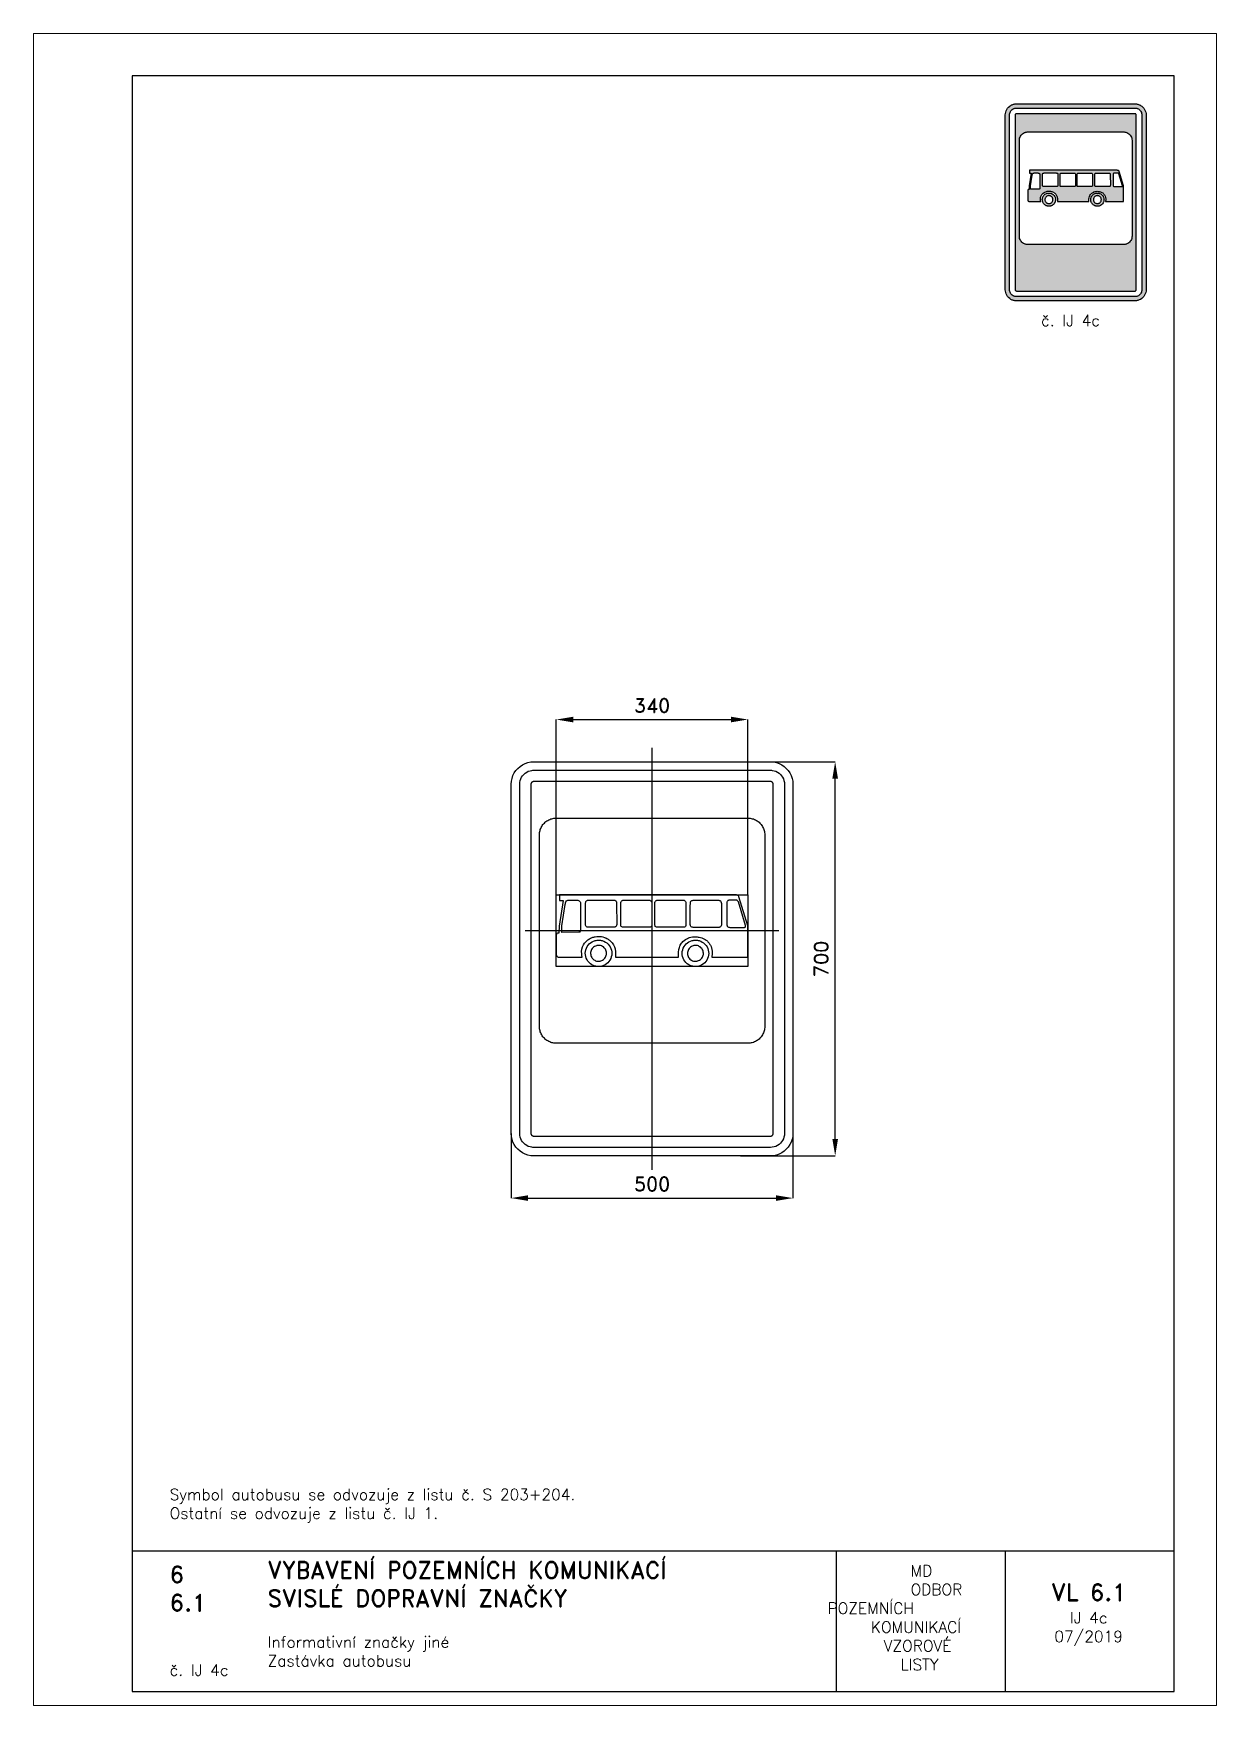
# Paper-space layout 'IJ 4c' of a CAD drawing. Header units: millimetres. Extents: x 0 to 210, y 0 to 297.
# The model-space entities are those that its viewports show. They can reach past a viewport. Long polylines and large blocks are cut down to what shows.
import ezdxf

# ---------------------------------------------------------------- set-up
doc = ezdxf.new("R2010")
doc.units = ezdxf.units.MM
doc.header["$LTSCALE"] = 5
doc.linetypes.add('ČERCHOVANÁX2', pattern=[2, 1, -0.5, 0, -0.5])
doc.linetypes.add('ČÁRKOVANÁX2', pattern=[1.5, 1, -0.5])
for name, color, linetype in [('Kóty', 2, 'Continuous'), ('Rozpiska', 7, 'Continuous'), ('Značka', 7, 'Continuous')]:
    doc.layers.add(name, color=color, linetype=linetype)
doc.layers.add('Rámeček', color=6, linetype='Continuous', plot=False)
doc.styles.get("Standard").update_dxf_attribs({"font": 'romand.shx', "height": 25})
doc.dimstyles.get("Standard").update_dxf_attribs({"dimtxt": 25, "dimasz": 30, "dimexe": 0.18, "dimexo": 0.0625, "dimgap": 12.5, "dimtad": 1, "dimdec": 0, "dimzin": 0, "dimdsep": 46, "dimtxsty": 'Standard', "dimcen": 0.09, "dimadec": 0, "dimazin": 0, "dimtfac": 1, "dimtdec": 0, "dimtofl": 0, "dimtmove": 0, "dimatfit": 3, "dimfxl": 1, "dimtolj": 1, "dimtzin": 0, "dimarcsym": 0})

psp = doc.layouts.new('IJ 4c')

# ---------------------------------------------------------------- texts
at = {"layer": 'Rozpiska', "color": 7, "attachment_point": 1}
for s, width, gutter_width, heights, insert, char_height in [('\\pi6.35714;č. IJ 4c', 25, 75, [0], (172.5, 247.003342), 2), ('Symbol autobusu se odvozuje z listu č. S 203+204. \\POstatní se odvozuje z listu č. IJ 1.{\\H1.83333x; }', 155.50107322, 100, [0], (24.169718, 38.486906), 2), ('6', 149.0421774, 100, [0], (24.169718, 24.771436), 3), ('{\\C6;VYBAVENÍ POZEMNÍCH KOMUNIKACÍ\\P}SVISLÉ DOPRAVNÍ ZNAČKY{\\H1.34524x; }', 149.0421774, 100, [0], (41.561669, 25.560725), 3), ('\\pi14.7414;{\\C6;MD\\P\\pi2.36044;}ODBOR POZEMNÍCH{\\H1.57143x; }\\P\\pi7.69378;KOMUNIKACÍ{\\H1.5x; }\\P\\pi9.97949;{\\C6;VZOROVÉ\\H1.47619x; \\H0.67742x;\\P\\pi12.93187;LISTY\\H1.26984x; }', 33.10184049, 100, [0], (140.953473, 24.94524), 2), ('\\pi1.03113;{\\H1.5x;\\C6;VL 6.1\\P\\pi4.31682;\\H0.66667x;IJ 4c\\H1.66666x; \\H0.6x;\\P\\pi1.5549;07/2019\\H1.80159x; }', 16.06225437, 100, [0], (179.655062, 21.609752), 2), ('6.1', 149.0421774, 100, [0], (24.169718, 19.777345), 3), ('{\\C6;Informativní značky jiné\\P}Zastávka autobusu{\\H1.83333x; }', 149.0421774, 100, [0], (41.561669, 12.285052), 2), ('{\\C6;č. IJ 4c}', 14.0530101, 100, [2.666667], (24.169718, 7.277566), 2)]:
    psp.add_mtext_dynamic_manual_height_columns(s, width=width, gutter_width=gutter_width, heights=heights, dxfattribs=dict(at, insert=insert, char_height=char_height))

msp = doc.modelspace()

# ---------------------------------------------------------------- blocks, each defined once
blk = doc.blocks.new('*D0')
at = {"layer": 'Defpoints', "color": 0, "transparency": 16777216}
for p in [(-250, -310), (250, -310), (250, -425)]:
    blk.add_point(p, dxfattribs=at)
at = {"layer": 'Kóty', "color": 0, "lineweight": -2, "transparency": 16777216}
for p, q in [((-250, -310.0625), (-250, -425.18)), ((250, -310.0625), (250, -425.18)), ((-220, -425), (220, -425))]:
    blk.add_line(p, q, dxfattribs=at)
at = {"layer": 'Kóty', "color": 0, "transparency": 16777216}
for points in [[(-220, -420), (-220, -430), (-250, -425)], [(220, -420), (220, -430), (250, -425)]]:
    blk.add_solid(points, dxfattribs=at)
at = {"layer": 'Kóty', "color": 0, "transparency": 16777216, "insert": (0, -400), "char_height": 25, "attachment_point": 5}
blk.add_mtext('\\A1;500', dxfattribs=at)
blk = doc.blocks.new('*D1')
at = {"layer": 'Defpoints', "color": 0, "transparency": 16777216}
for p in [(134.4, 350), (325, 350), (156.9, -350)]:
    blk.add_point(p, dxfattribs=at)
at = {"layer": 'Kóty', "color": 0, "lineweight": -2, "transparency": 16777216}
for p, q in [((134.5, 350), (325.2, 350)), ((325, -320), (325, 320)), ((156.9, -350), (325.2, -350))]:
    blk.add_line(p, q, dxfattribs=at)
at = {"layer": 'Kóty', "color": 0, "transparency": 16777216}
for points in [[(320, 320), (330, 320), (325, 350)], [(320, -320), (330, -320), (325, -350)]]:
    blk.add_solid(points, dxfattribs=at)
at = {"layer": 'Kóty', "color": 0, "transparency": 16777216, "insert": (300, 0), "char_height": 25, "attachment_point": 5, "rotation": 90}
blk.add_mtext('\\A1;700', dxfattribs=at)
blk = doc.blocks.new('*D2')
at = {"layer": 'Defpoints', "color": 0, "transparency": 16777216}
for p in [(170, 425), (-170, 113.75), (170, 113.75)]:
    blk.add_point(p, dxfattribs=at)
at = {"layer": 'Kóty', "color": 0, "lineweight": -2, "transparency": 16777216}
for p, q in [((-170, 113.8125), (-170, 425.18)), ((-140, 425), (140, 425)), ((170, 113.8125), (170, 425.18))]:
    blk.add_line(p, q, dxfattribs=at)
at = {"layer": 'Kóty', "color": 0, "transparency": 16777216}
for points in [[(-140, 430), (-140, 420), (-170, 425)], [(140, 430), (140, 420), (170, 425)]]:
    blk.add_solid(points, dxfattribs=at)
at = {"layer": 'Kóty', "color": 0, "transparency": 16777216, "insert": (0, 450), "char_height": 25, "attachment_point": 5}
blk.add_mtext('\\A1;340', dxfattribs=at)

# ---------------------------------------------------------------- dimensions: what is measured, and where the dimension line sits
at = {"layer": 'Kóty'}
for base, p1, p2, picture, middle in [((170, 425), (-170, 113.75), (170, 113.75), '*D2', (0, 450)), ((250, -425), (-250, -310), (250, -310), '*D0', (0, -400))]:
    dim = msp.add_linear_dim(base=base, p1=p1, p2=p2, dimstyle='Standard', dxfattribs=at)
    dim.commit()
    dim.dimension.update_dxf_attribs({"geometry": picture, "text_midpoint": middle})
dim = msp.add_linear_dim(base=(325, 350), p1=(156.8502, -350), p2=(134.4095, 350), angle=90, dimstyle='Standard', dxfattribs=at)
dim.commit()
dim.dimension.update_dxf_attribs({"geometry": '*D1', "text_midpoint": (300, 0)})

# ---------------------------------------------------------------- linework, layer by layer
at = {"layer": 'Značka', "color": 6, "linetype": 'ČERCHOVANÁX2', "ltscale": 5}
for points in [[(0, -375), (0, 375)], [(225, 50), (-225, 50)]]:
    msp.add_lwpolyline(points, dxfattribs=at)
at = {"layer": 'Značka', "color": 5}
for points in [[(-210, -350), (-210.2, -349.9995), (-210.3, -349.9988, -0.0321716), (-215.5, -349.637), (-220.6, -348.5823), (-225.5, -346.9227), (-230.1, -344.5885), (-234.4, -341.714), (-238.3, -338.2843), (-241.7, -334.4026), (-244.6, -330.0906), (-246.9, -325.4605), (-248.6, -320.5549), (-249.7, -315.4767), (-250, -310.314), (-250, -310.157), (-250, -310), (-250, 310), (-250, 310.157), (-250, 310.314), (-249.6, 315.479), (-248.6, 320.555), (-246.9, 325.464), (-244.6, 330.091), (-241.7, 334.402), (-238.3, 338.284), (-234.4, 341.717), (-230.1, 344.589), (-225.5, 346.906), (-220.6, 348.582), (-215.5, 349.654, -0.0367311), (-210.3, 349.999), (-210.2, 350), (-210, 350), (210, 350), (210.2, 350), (210.3, 349.999, -0.0321716), (215.5, 349.637), (220.6, 348.582), (225.5, 346.923), (230.1, 344.589), (234.4, 341.714), (238.3, 338.284), (241.7, 334.403), (244.6, 330.091), (246.9, 325.46), (248.6, 320.555), (249.7, 315.477), (250, 310.314), (250, 310.157), (250, 310), (250, -310), (250, -310.157), (250, -310.314), (249.6, -315.4791), (248.6, -320.5549), (246.9, -325.4636), (244.6, -330.0906), (241.7, -334.4017), (238.3, -338.2843), (234.4, -341.7172), (230.1, -344.5885), (225.5, -346.9061), (220.6, -348.5823), (215.5, -349.6542, -0.0367341), (210.3, -349.9988), (210.2, -349.9996), (210, -350), (-210, -350)], [(-210, -335), (-210.1, -334.9997), (-210.2, -334.9992, -0.0321601), (-213.4, -334.7731), (-216.6, -334.1139), (-219.7, -333.0767), (-222.6, -331.6178), (-225.3, -329.8212), (-227.7, -327.6777), (-229.8, -325.2516), (-231.6, -322.5566), (-233.1, -319.6628), (-234.1, -316.5968), (-234.8, -313.423), (-235, -310.196), (-235, -310.098), (-235, -310), (-235, 310), (-235, 310.098), (-235, 310.196), (-234.8, 313.424), (-234.1, 316.597), (-233.1, 319.665), (-231.6, 322.557), (-229.8, 325.251), (-227.7, 327.678), (-225.3, 329.823), (-222.6, 331.618), (-219.7, 333.066), (-216.6, 334.114), (-213.4, 334.784, -0.0367287), (-210.2, 334.999), (-210.1, 335), (-210, 335), (210, 335), (210.1, 335), (210.2, 334.999, -0.0321789), (213.4, 334.773), (216.6, 334.114), (219.7, 333.077), (222.6, 331.618), (225.3, 329.821), (227.7, 327.678), (229.8, 325.252), (231.6, 322.557), (233.1, 319.663), (234.1, 316.597), (234.8, 313.423), (235, 310.196), (235, 310.098), (235, 310), (235, -310), (235, -310.098), (235, -310.196), (234.8, -313.424), (234.1, -316.5968), (233.1, -319.6648), (231.6, -322.5566), (229.8, -325.2511), (227.7, -327.6777), (225.3, -329.8233), (222.6, -331.6178), (219.7, -333.0663), (216.6, -334.1139), (213.4, -334.7839), (210.2, -334.9992), (210.1, -334.9997), (210, -335), (-210, -335)], [(-170, -150), (-170.1178, -150), (-170.2356, -149.999, -0.0321792), (-174.1093, -149.728, -0.0354415), (-177.9162, -148.937, -0.0362629), (-181.5977, -147.692, -0.0344168), (-185.068, -145.941, -0.033722), (-188.3013, -143.785, -0.0340844), (-191.2132, -141.213, -0.03421), (-193.7879, -138.302, -0.0342332), (-195.9414, -135.068, -0.0340475), (-197.6795, -131.595, -0.0334126), (-198.9367, -127.916, -0.0341277), (-199.7406, -124.108, -0.036745), (-199.9991, -120.236), (-199.9997, -120.118), (-200, -120), (-200, 220), (-199.9996, 220.118), (-199.9991, 220.236, -0.0321818), (-199.7277, 224.109, -0.0354451), (-198.9367, 227.916, -0.0362718), (-197.692, 231.598, -0.0344147), (-195.9414, 235.068, -0.0337102), (-193.7855, 238.301, -0.0340811), (-191.2132, 241.213, -0.0342091), (-188.3019, 243.788, -0.0342289), (-185.068, 245.941, -0.0340264), (-181.5954, 247.68, -0.0334163), (-177.9162, 248.937, -0.0341134), (-174.1075, 249.741, -0.0367486), (-170.2356, 249.999), (-170.1178, 250), (-170, 250), (170, 250), (170.118, 250), (170.236, 249.999, -0.0321795), (174.109, 249.728, -0.0354563), (177.916, 248.937, -0.0362667), (181.598, 247.692, -0.0344283), (185.068, 245.941, -0.0337327), (188.301, 243.785, -0.034076), (191.213, 241.213, -0.034198), (193.788, 238.302, -0.0342084), (195.941, 235.068, -0.034041), (197.68, 231.595, -0.0334151), (198.937, 227.916, -0.0341264), (199.741, 224.108, -0.0367402), (199.999, 220.236), (200, 220.118), (200, 220), (200, -120), (200, -120.118), (199.999, -120.236, -0.0321792), (199.728, -124.109, -0.0354496), (198.937, -127.916, -0.0362653), (197.692, -131.598, -0.034416), (195.941, -135.068, -0.0337263), (193.785, -138.301, -0.0340842), (191.213, -141.213, -0.0342061), (188.302, -143.788, -0.0342324), (185.068, -145.941, -0.0340485), (181.595, -147.68, -0.0334137), (177.916, -148.937, -0.0341264), (174.108, -149.741, -0.0367489), (170.236, -149.999), (170.118, -150), (170, -150), (-170, -150)], [(-124.29, 2.751), (-124.66, 5.717), (-124.95, 8.694), (-125.04, 12.948), (-124.58, 17.18), (-123.53, 21.221), (-121.77, 25), (-119.89, 27.827), (-117.64, 30.388, -0.0551313), (-112.35, 34.773, -0.0616626), (-106.22, 37.814, -0.0500282), (-100.83, 39.267, -0.0422603), (-95.25, 39.711, -0.040202), (-89.87, 39.351, -0.0464697), (-84.65, 38.075, -0.0534868), (-79.19, 35.614, -0.0516846), (-74.36, 32.062), (-71.01, 28.612), (-68.33, 24.64), (-66.79, 21.392), (-65.7, 17.963), (-64.8, 12.35), (-64.78, 6.657), (-64.9, 4.652), (-65.05, 2.653), (47.08, 2.988), (46.84, 5.287), (46.68, 7.585), (46.8, 11.972), (47.49, 16.356, -0.0621609), (50.07, 24.077, -0.090115), (54.73, 30.57), (56.92, 32.556), (59.34, 34.279), (62.87, 36.305, -0.0392479), (66.65, 37.814, -0.0477139), (71.46, 38.884, -0.0385739), (76.41, 39.116, -0.0239962), (79.98, 38.894, -0.0209837), (83.52, 38.353, -0.0345156), (88.51, 37.075, -0.0494649), (93.21, 34.989, -0.0638726), (98.09, 31.46, -0.061349), (101.97, 26.815, -0.0563732), (104.62, 21.774), (106.11, 16.301), (106.45, 13.711), (106.59, 11.104), (106.55, 7.851), (106.31, 4.608), (106.22, 3.756), (106.12, 2.905), (170, 3.183), (170, 58.704), (154.17, 109.984), (153.83, 110.944), (153.36, 111.812), (152.49, 112.624), (151.4, 113.172), (149.97, 113.535), (148.51, 113.665), (147.13, 113.719), (145.76, 113.75), (-164.09, 113.75), (-164.08, 103.55), (-157.78, 103.556), (-165.13, 58.078), (-165.23, 45.792), (-165.68, 45.776), (-166.12, 45.75), (-166.57, 45.706), (-167.03, 45.648), (-167.59, 45.55), (-168.14, 45.376), (-168.89, 44.897), (-169.45, 44.197), (-169.74, 43.574), (-169.9, 42.908), (-169.96, 42.431), (-170, 41.951), (-170, 7.755), (-169.96, 7.058), (-169.86, 6.367), (-169.62, 5.561), (-169.21, 4.83), (-168.53, 4.121), (-167.7, 3.59, 0.0800784), (-165.7, 2.942, 0.0358347), (-163.58, 2.766), (-162.66, 2.746), (-161.76, 2.74), (-124.29, 2.751)], [(-160.13, 47.024), (-160.14, 58.48), (-154.22, 96.312), (-153.97, 97.977), (-153.6, 99.649), (-152.93, 101.437), (-151.81, 102.903), (-150.69, 103.634), (-149.41, 104.055, -0.0444512), (-147.92, 104.24, -0.0148696), (-146.43, 104.247), (-134.5, 104.247, -0.0147467), (-133.06, 104.193, -0.0454011), (-131.65, 103.97), (-130.54, 103.559), (-129.51, 102.948), (-128.6, 102.17), (-127.86, 101.23), (-127.34, 100.204), (-127.02, 99.096), (-126.88, 97.76), (-126.89, 96.407), (-126.92, 52.678), (-126.91, 52.081), (-126.91, 51.488), (-126.92, 50.88), (-126.95, 50.264), (-127.1, 49.146), (-127.54, 48.147), (-128.11, 47.576), (-128.84, 47.229), (-129.31, 47.128), (-129.78, 47.079), (-160.13, 47.024)], [(-118.04, 96.048), (-117.98, 97.065), (-117.94, 98.085), (-117.9, 99.331), (-117.74, 100.564), (-117.43, 101.568), (-116.9, 102.474), (-116.2, 103.197), (-115.34, 103.72), (-114.84, 103.921), (-114.32, 104.06), (-113.32, 104.201), (-112.29, 104.247), (-70.01, 104.247), (-69.08, 104.241), (-68.13, 104.223, -0.0277117), (-66.84, 104.132, -0.0699819), (-65.61, 103.798), (-64.58, 103.177), (-63.79, 102.275), (-63.11, 100.508), (-62.95, 98.584), (-62.95, 98.118), (-62.95, 97.656), (-62.84, 60.736), (-63.11, 59.147), (-63.72, 57.745), (-64.44, 57.023), (-65.35, 56.526), (-66.09, 56.305), (-66.85, 56.167), (-110.63, 56.167, -0.00139885), (-111.61, 56.161, -0.00427112), (-112.59, 56.167, -0.0217392), (-113.91, 56.232, -0.0487114), (-115.22, 56.485), (-116.3, 56.929), (-117.16, 57.661), (-117.7, 58.626), (-117.95, 59.734), (-118.05, 61.096), (-118.04, 62.44), (-118.04, 96.048)], [(-55.63, 97.133), (-55.55, 98.804), (-55.3, 100.466), (-54.98, 101.476), (-54.46, 102.377), (-53.75, 103.069), (-52.9, 103.598), (-52.34, 103.859), (-51.75, 104.04), (-50.81, 104.156, -0.0158956), (-49.85, 104.148), (-7.57, 104.148), (-6.64, 104.141), (-5.69, 104.125, -0.0278615), (-4.39, 104.04, -0.0768703), (-3.17, 103.699), (-2.17, 103.043), (-1.39, 102.101), (-0.7, 100.36), (-0.51, 98.485), (-0.51, 98.02), (-0.51, 97.557), (-0.47, 60.625), (-0.69, 59.04), (-1.28, 57.644), (-2, 56.921), (-2.91, 56.425), (-3.65, 56.205), (-4.41, 56.068), (-48.18, 56.068), (-49.16, 56.063, -0.00433746), (-50.14, 56.068, -0.0217619), (-51.46, 56.134, -0.0484238), (-52.77, 56.388), (-53.86, 56.83), (-54.72, 57.561), (-55.26, 58.526), (-55.51, 59.636), (-55.61, 60.997), (-55.59, 62.34), (-55.63, 97.133)], [(4.84, 95.924), (4.9, 96.942), (4.94, 97.961), (4.98, 99.203), (5.14, 100.439), (5.45, 101.452), (5.98, 102.352), (6.68, 103.044), (7.53, 103.572), (8.1, 103.833), (8.69, 104.015), (9.63, 104.13, -0.0159796), (10.59, 104.123), (52.86, 104.123), (53.8, 104.115), (54.75, 104.099, -0.0278919), (56.04, 104.015, -0.0767096), (57.27, 103.673), (58.27, 103.017), (59.04, 102.075), (59.74, 100.334), (59.92, 98.46), (59.93, 97.994), (59.92, 97.531), (60.04, 60.609), (59.77, 59.02), (59.16, 57.618), (58.43, 56.896), (57.53, 56.399), (56.79, 56.179), (56.03, 56.043), (12.25, 56.043), (11.27, 56.037, -0.0042421), (10.29, 56.043, -0.0216799), (8.97, 56.108, -0.0485841), (7.66, 56.361), (6.58, 56.804), (5.71, 57.535), (5.18, 58.499), (4.93, 59.608), (4.83, 60.97), (4.84, 62.313), (4.84, 95.924)], [(67.84, 95.771), (67.9, 96.789), (67.94, 97.808), (67.98, 99.051), (68.14, 100.288), (68.45, 101.3), (68.98, 102.199), (69.69, 102.892), (70.54, 103.42), (71.1, 103.682), (71.69, 103.864), (72.63, 103.979), (73.59, 103.97), (115.87, 103.97), (116.8, 103.964), (117.75, 103.948, -0.0280119), (119.04, 103.865, -0.0770111), (120.27, 103.523), (121.27, 102.866), (122.04, 101.923), (122.74, 100.182), (122.93, 98.307), (122.93, 97.842), (122.93, 97.379), (123.04, 60.459), (122.77, 58.869), (122.16, 57.467), (121.44, 56.745), (120.53, 56.248), (119.79, 56.028), (119.03, 55.89), (75.25, 55.89, -0.00146431), (74.27, 55.885, -0.00439986), (73.3, 55.89, -0.0217364), (71.98, 55.956, -0.0482821), (70.66, 56.21), (69.58, 56.652), (68.71, 57.384), (68.18, 58.349), (67.93, 59.459), (67.83, 60.82), (67.84, 62.162), (67.84, 95.771)], [(132.79, 69.671), (132.84, 59.975), (132.91, 59.509), (133.01, 59.048), (133.56, 57.865), (134.47, 56.923), (135.38, 56.388), (136.38, 56.078, 0.0423311), (137.74, 55.905, 0.0139894), (139.12, 55.886), (163.9, 55.886, 0.032059), (164.67, 55.967), (165.34, 56.239), (165.64, 56.548), (165.87, 56.936), (166.07, 57.587), (166.11, 58.262), (166.07, 58.74), (166.01, 59.214), (153.19, 101.23), (153.04, 101.664), (152.85, 102.084), (152.44, 102.698), (151.9, 103.21), (151.34, 103.568), (150.73, 103.805), (150.19, 103.92), (149.64, 103.987), (137.99, 103.958, 0.0158551), (136.95, 103.975, 0.0478785), (135.92, 103.86, 0.0770972), (134.74, 103.403), (133.78, 102.587), (133.25, 101.686), (132.97, 100.667), (132.9, 99.937), (132.87, 99.208), (132.79, 69.671)], [(-71.46, 9.706), (-71.46, 9.551), (-71.47, 9.397), (-71.7, 6.34), (-72.34, 3.34), (-73.35, 0.44), (-74.77, -2.287), (-76.51, -4.822), (-78.57, -7.095), (-80.9, -9.098), (-83.49, -10.761), (-86.26, -12.092, -0.0343648), (-89.19, -13.03, -0.0343444), (-92.22, -13.599, -0.0341981), (-95.29, -13.75, -0.0342836), (-98.36, -13.521, -0.0345608), (-101.37, -12.873, -0.0344748), (-104.27, -11.857), (-107.01, -10.454), (-109.55, -8.723), (-111.83, -6.661), (-113.84, -4.335), (-115.5, -1.755), (-116.84, 1.009), (-117.78, 3.931), (-118.35, 6.947), (-118.5, 10.013), (-118.27, 13.074), (-117.62, 16.075), (-116.6, 18.971), (-115.2, 21.701), (-113.46, 24.237), (-111.39, 26.512), (-109.06, 28.512), (-106.47, 30.174), (-103.7, 31.504, -0.0343165), (-100.77, 32.443, -0.0343901), (-97.75, 33.014, -0.0344375), (-94.67, 33.164, -0.0343526), (-91.6, 32.933, -0.0342685), (-88.6, 32.285, -0.0342531), (-85.69, 31.27), (-82.96, 29.867), (-80.41, 28.138), (-78.13, 26.076), (-76.13, 23.749), (-74.46, 21.169), (-73.13, 18.405), (-72.19, 15.483), (-71.63, 12.615), (-71.46, 9.706)], [(100.49, 9.706), (100.49, 9.551), (100.48, 9.397), (100.25, 6.341), (99.6, 3.34), (98.59, 0.44), (97.18, -2.287), (95.44, -4.822), (93.38, -7.095), (91.04, -9.098), (88.46, -10.761), (85.68, -12.092), (82.76, -13.03, -0.0343914), (79.73, -13.599, -0.0342337), (76.66, -13.75, -0.0342492), (73.59, -13.52, -0.0344507), (70.58, -12.873, -0.0344791), (67.68, -11.858), (64.94, -10.454), (62.4, -8.723), (60.12, -6.661), (58.11, -4.334), (56.44, -1.755), (55.11, 1.009), (54.17, 3.931), (53.6, 6.947), (53.45, 10.013), (53.68, 13.074), (54.33, 16.075), (55.35, 18.971), (56.75, 21.701), (58.48, 24.237), (60.55, 26.512), (62.89, 28.512), (65.47, 30.174), (68.25, 31.504), (71.18, 32.443, -0.0342938), (74.2, 33.013, -0.034372), (77.27, 33.164, -0.0343885), (80.34, 32.934, -0.0343139), (83.35, 32.285, -0.0343063), (86.25, 31.27), (88.99, 29.867), (91.53, 28.138), (93.81, 26.076), (95.82, 23.749), (97.49, 21.169), (98.82, 18.405), (99.76, 15.483), (100.32, 12.615), (100.49, 9.706)], [(-80.85, 9.706), (-80.85, 9.798), (-80.86, 9.891), (-81, 11.728), (-81.38, 13.532), (-81.99, 15.274), (-82.84, 16.912), (-83.88, 18.435), (-85.12, 19.801), (-86.53, 21.003), (-88.08, 22.002), (-89.74, 22.802), (-91.5, 23.366), (-93.32, 23.708, 0.0341068), (-95.17, 23.798, 0.0342069), (-97.01, 23.661, 0.0347322), (-98.82, 23.272), (-100.56, 22.661), (-102.2, 21.817), (-103.73, 20.778), (-105.1, 19.54), (-106.31, 18.143), (-107.31, 16.593), (-108.11, 14.931), (-108.68, 13.176), (-109.02, 11.364), (-109.11, 9.522), (-108.97, 7.684), (-108.58, 5.882), (-107.97, 4.141), (-107.12, 2.5), (-106.08, 0.978), (-104.84, -0.387), (-103.44, -1.59), (-101.88, -2.588), (-100.22, -3.388), (-98.46, -3.953), (-96.65, -4.295, 0.0343639), (-94.8, -4.384, 0.0342594), (-92.96, -4.245, 0.0341656), (-91.15, -3.856), (-89.4, -3.246), (-87.76, -2.404), (-86.23, -1.365), (-84.86, -0.127), (-83.66, 1.271), (-82.66, 2.819), (-81.85, 4.481), (-81.28, 6.237), (-80.95, 7.959), (-80.85, 9.706)], [(91.1, 9.706), (91.1, 9.798), (91.09, 9.891), (90.96, 11.729), (90.57, 13.532), (89.96, 15.274), (89.11, 16.912), (88.07, 18.435), (86.83, 19.801), (85.42, 21.003), (83.87, 22.002), (82.2, 22.802), (80.44, 23.366), (78.63, 23.708, 0.0341874), (76.78, 23.798, 0.0341904), (74.94, 23.66, 0.0345169), (73.13, 23.272), (71.39, 22.661), (69.74, 21.817), (68.21, 20.778), (66.84, 19.54), (65.64, 18.143), (64.64, 16.593), (63.84, 14.931), (63.27, 13.176), (62.93, 11.364), (62.84, 9.522), (62.98, 7.684), (63.37, 5.882), (63.98, 4.141), (64.82, 2.5), (65.86, 0.978), (67.11, -0.387), (68.51, -1.589), (70.06, -2.588), (71.73, -3.388), (73.49, -3.953), (75.3, -4.294, 0.034307), (77.15, -4.384, 0.0342949), (78.99, -4.245, 0.0343738), (80.8, -3.856), (82.54, -3.246), (84.19, -2.404), (85.72, -1.365), (87.09, -0.127), (88.29, 1.27), (89.29, 2.819), (90.09, 4.481), (90.66, 6.237), (90.99, 7.959), (91.1, 9.706)]]:
    msp.add_lwpolyline(points, format="xyb", dxfattribs=at)
msp.add_lwpolyline([(-210, -315), (210, -315), (210, -315), (210, -315), (210.7, -314.955), (211.3, -314.823), (211.9, -314.615), (212.5, -314.324), (213.1, -313.964), (213.5, -313.536), (214, -313.05), (214.3, -312.511), (214.6, -311.933), (214.8, -311.319), (215, -310.685), (215, -310.039), (215, -310.02), (215, -310), (215, 310), (215, 310.02), (215, 310.039), (215, 310.685), (214.8, 311.319), (214.6, 311.933), (214.3, 312.511), (214, 313.05), (213.5, 313.536), (213.1, 313.965), (212.5, 314.324), (211.9, 314.613), (211.3, 314.823), (210.7, 314.957), (210, 315), (210, 315), (210, 315), (-210, 315), (-210, 315), (-210, 315), (-210.7, 314.955), (-211.3, 314.823), (-211.9, 314.615), (-212.5, 314.324), (-213.1, 313.964), (-213.5, 313.536), (-214, 313.05), (-214.3, 312.511), (-214.6, 311.933), (-214.8, 311.319), (-215, 310.685), (-215, 310.039), (-215, 310.02), (-215, 310), (-215, -310), (-215, -310.02), (-215, -310.039), (-215, -310.685), (-214.8, -311.319), (-214.6, -311.933), (-214.3, -312.511), (-214, -313.05), (-213.5, -313.536), (-213.1, -313.965), (-212.5, -314.324), (-211.9, -314.613), (-211.3, -314.823), (-210.7, -314.957), (-210, -315), (-210, -315), (-210, -315)], dxfattribs=at)
at = {"layer": 'Značka', "color": 6, "linetype": 'ČÁRKOVANÁX2', "ltscale": 2.5}
msp.add_lwpolyline([(-170, -13.75), (-170, 113.75), (170, 113.75), (170, -13.75), (-170, -13.75)], dxfattribs=at)

msp.set_redraw_order([(e.dxf.handle, doc.entitydb.next_handle()) for e in msp.query("TEXT MTEXT ATTDEF DIMENSION ARC_DIMENSION")])  # texts and dimensions are drawn at this point

# ---------------------------------------------------------------- hatches: boundary and pattern name
at = {"layer": 'Značka'}
h = psp.add_hatch(color=170, dxfattribs=at)
h.dxf.hatch_style = 1
edge = h.paths.add_edge_path(flags=0)
edge.add_line((176.5, 259.5), (176.494, 259.5))
edge.add_line((176.494, 259.5), (176.488, 259.50005))
edge.add_arc((176.496407, 261.008512), 1.508486, 262.30802371, 269.68068383, ccw=False)
edge.add_arc((176.478011, 260.876081), 1.374784, 254.21365401, 262.32904945, ccw=False)
edge.add_arc((176.4404, 260.85055), 1.340303, 247.15307182, 255.46400704, ccw=False)
edge.add_line((175.92, 259.6154), (175.7465, 259.70295))
edge.add_line((175.7465, 259.70295), (175.585, 259.81075))
edge.add_line((175.585, 259.81075), (175.4395, 259.93935))
edge.add_line((175.4395, 259.93935), (175.3105, 260.0849))
edge.add_line((175.3105, 260.0849), (175.203, 260.2466))
edge.add_line((175.203, 260.2466), (175.116, 260.42025))
edge.add_line((175.116, 260.42025), (175.053, 260.6042))
edge.add_line((175.053, 260.6042), (175.013, 260.7946))
edge.add_line((175.013, 260.7946), (175, 260.9882))
edge.add_line((175, 260.9882), (175, 260.9941))
edge.add_line((175, 260.9941), (175, 261))
edge.add_line((175, 261), (175, 278))
edge.add_line((175, 278), (175, 278.0059))
edge.add_line((175, 278.0059), (175, 278.0118))
edge.add_line((175, 278.0118), (175.0135, 278.20545))
edge.add_line((175.0135, 278.20545), (175.053, 278.3958))
edge.add_line((175.053, 278.3958), (175.1155, 278.5799))
edge.add_line((175.1155, 278.5799), (175.203, 278.7534))
edge.add_line((175.203, 278.7534), (175.3105, 278.91505))
edge.add_line((175.3105, 278.91505), (175.4395, 279.06065))
edge.add_line((175.4395, 279.06065), (175.585, 279.1894))
edge.add_line((175.585, 279.1894), (175.7465, 279.29705))
edge.add_arc((176.471441, 278.067079), 1.427714, 112.72076791, 120.51496093, ccw=False)
edge.add_arc((176.481629, 278.040537), 1.456132, 105.03072647, 112.68715374, ccw=False)
edge.add_arc((176.493464, 278.072729), 1.428247, 98.00769479, 105.82418436, ccw=False)
edge.add_arc((176.478888, 278.178923), 1.321059, 89.6048209, 98.02332877, ccw=False)
edge.add_line((176.488, 279.49995), (176.494, 279.5))
edge.add_line((176.494, 279.5), (176.5, 279.5))
edge.add_line((176.5, 279.5), (193.5, 279.5))
edge.add_line((193.5, 279.5), (193.506, 279.5))
edge.add_line((193.506, 279.5), (193.512, 279.49995))
edge.add_arc((193.503593, 277.991488), 1.508486, 82.30802371, 89.68068383, ccw=False)
edge.add_arc((193.52211, 278.124504), 1.374188, 74.21189151, 82.33081195, ccw=False)
edge.add_arc((193.559644, 278.149579), 1.340167, 67.15264839, 75.46443047, ccw=False)
edge.add_line((194.08, 279.3846), (194.2535, 279.29705))
edge.add_line((194.2535, 279.29705), (194.415, 279.18925))
edge.add_line((194.415, 279.18925), (194.5605, 279.06065))
edge.add_line((194.5605, 279.06065), (194.6895, 278.9151))
edge.add_line((194.6895, 278.9151), (194.797, 278.7534))
edge.add_line((194.797, 278.7534), (194.884, 278.57975))
edge.add_line((194.884, 278.57975), (194.947, 278.3958))
edge.add_line((194.947, 278.3958), (194.987, 278.2054))
edge.add_line((194.987, 278.2054), (195, 278.0118))
edge.add_line((195, 278.0118), (195, 278.0059))
edge.add_line((195, 278.0059), (195, 278))
edge.add_line((195, 278), (195, 261))
edge.add_line((195, 261), (195, 260.9941))
edge.add_line((195, 260.9941), (195, 260.9882))
edge.add_line((195, 260.9882), (194.9865, 260.79455))
edge.add_line((194.9865, 260.79455), (194.947, 260.6042))
edge.add_line((194.947, 260.6042), (194.8845, 260.4201))
edge.add_line((194.8845, 260.4201), (194.797, 260.2466))
edge.add_line((194.797, 260.2466), (194.6895, 260.08495))
edge.add_line((194.6895, 260.08495), (194.5605, 259.93935))
edge.add_line((194.5605, 259.93935), (194.415, 259.8106))
edge.add_line((194.415, 259.8106), (194.2535, 259.70295))
edge.add_line((194.2535, 259.70295), (194.08, 259.616))
edge.add_arc((193.518316, 260.959624), 1.456301, 285.03117287, 292.68670733, ccw=False)
edge.add_arc((193.50667, 260.92664), 1.427604, 278.00593213, 285.82594702, ccw=False)
edge.add_arc((193.521112, 260.821077), 1.321059, 269.6048209, 278.02332877, ccw=False)
edge.add_line((193.512, 259.50005), (193.506, 259.5))
edge.add_line((193.506, 259.5), (193.5, 259.5))
edge.add_line((193.5, 259.5), (176.5, 259.5))
edge = h.paths.add_edge_path(flags=16)
edge.add_line((174.5, 250.25), (174.495, 250.250015))
edge.add_line((174.495, 250.250015), (174.49, 250.25004))
edge.add_arc((174.497238, 251.505217), 1.255198, 262.29727402, 269.66959073, ccw=False)
edge.add_arc((174.481819, 251.398537), 1.147415, 254.23111274, 262.34630217, ccw=False)
edge.add_arc((174.450719, 251.37412), 1.115708, 247.12395551, 255.42742918, ccw=False)
edge.add_line((174.017, 250.346165), (173.872, 250.41911))
edge.add_line((173.872, 250.41911), (173.7375, 250.50894))
edge.add_line((173.7375, 250.50894), (173.616, 250.616115))
edge.add_line((173.616, 250.616115), (173.509, 250.73742))
edge.add_line((173.509, 250.73742), (173.419, 250.87217))
edge.add_line((173.419, 250.87217), (173.3465, 251.01686))
edge.add_line((173.3465, 251.01686), (173.2945, 251.17016))
edge.add_line((173.2945, 251.17016), (173.261, 251.328855))
edge.add_line((173.261, 251.328855), (173.25, 251.490185))
edge.add_line((173.25, 251.490185), (173.25, 251.49509))
edge.add_line((173.25, 251.49509), (173.25, 251.5))
edge.add_line((173.25, 251.5), (173.25, 282.5))
edge.add_line((173.25, 282.5), (173.25, 282.5049))
edge.add_line((173.25, 282.5049), (173.25, 282.5098))
edge.add_line((173.25, 282.5098), (173.2615, 282.6712))
edge.add_line((173.2615, 282.6712), (173.2945, 282.82985))
edge.add_line((173.2945, 282.82985), (173.346, 282.98325))
edge.add_line((173.346, 282.98325), (173.419, 283.12785))
edge.add_line((173.419, 283.12785), (173.509, 283.26255))
edge.add_line((173.509, 283.26255), (173.616, 283.3839))
edge.add_line((173.616, 283.3839), (173.7375, 283.49115))
edge.add_line((173.7375, 283.49115), (173.872, 283.5809))
edge.add_line((173.872, 283.5809), (174.017, 283.6533))
edge.add_arc((174.485619, 282.534572), 1.212913, 105.08287777, 112.72811047, ccw=False)
edge.add_arc((174.494485, 282.559685), 1.191067, 97.98642593, 105.80905046, ccw=False)
edge.add_arc((174.482553, 282.650482), 1.099493, 89.611916, 98.02804358, ccw=False)
edge.add_line((174.49, 283.74995), (174.495, 283.75))
edge.add_line((174.495, 283.75), (174.5, 283.75))
edge.add_line((174.5, 283.75), (195.5, 283.75))
edge.add_line((195.5, 283.75), (195.505, 283.75))
edge.add_line((195.505, 283.75), (195.51, 283.74995))
edge.add_arc((195.50285, 282.495487), 1.254483, 82.29694981, 89.67345623, ccw=False)
edge.add_arc((195.518183, 282.601133), 1.147736, 74.23575808, 82.34856699, ccw=False)
edge.add_arc((195.549141, 282.625272), 1.116337, 67.12974065, 75.428362, ccw=False)
edge.add_line((195.983, 283.65385), (196.128, 283.5809))
edge.add_line((196.128, 283.5809), (196.2625, 283.49105))
edge.add_line((196.2625, 283.49105), (196.384, 283.3839))
edge.add_line((196.384, 283.3839), (196.491, 283.2626))
edge.add_line((196.491, 283.2626), (196.581, 283.12785))
edge.add_line((196.581, 283.12785), (196.6535, 282.98315))
edge.add_line((196.6535, 282.98315), (196.7055, 282.82985))
edge.add_line((196.7055, 282.82985), (196.739, 282.67115))
edge.add_line((196.739, 282.67115), (196.75, 282.5098))
edge.add_line((196.75, 282.5098), (196.75, 282.5049))
edge.add_line((196.75, 282.5049), (196.75, 282.5))
edge.add_line((196.75, 282.5), (196.75, 251.5))
edge.add_line((196.75, 251.5), (196.75, 251.49509))
edge.add_line((196.75, 251.49509), (196.75, 251.490185))
edge.add_line((196.75, 251.490185), (196.7385, 251.32878))
edge.add_line((196.7385, 251.32878), (196.7055, 251.17016))
edge.add_line((196.7055, 251.17016), (196.654, 251.01676))
edge.add_line((196.654, 251.01676), (196.581, 250.87217))
edge.add_line((196.581, 250.87217), (196.491, 250.737445))
edge.add_line((196.491, 250.737445), (196.384, 250.616115))
edge.add_line((196.384, 250.616115), (196.2625, 250.508835))
edge.add_line((196.2625, 250.508835), (196.128, 250.41911))
edge.add_line((196.128, 250.41911), (195.983, 250.346685))
edge.add_line((195.983, 250.346685), (195.83, 250.294305))
edge.add_arc((195.505432, 251.440713), 1.191467, 277.9877422, 285.80773419, ccw=False)
edge.add_arc((195.517363, 251.349256), 1.099241, 269.61623479, 278.03435357, ccw=False)
edge.add_line((195.51, 250.25004), (195.505, 250.250015))
edge.add_line((195.505, 250.250015), (195.5, 250.25))
edge.add_line((195.5, 250.25), (174.5, 250.25))
edge = h.paths.add_edge_path(flags=0)
edge.add_line((174.5, 251.25), (195.5, 251.25))
edge.add_line((195.5, 251.25), (195.501, 251.250005))
edge.add_line((195.501, 251.250005), (195.502, 251.25001))
edge.add_arc((195.500463, 251.499446), 0.249441, 270.35296144, 277.72665183)
edge.add_line((195.534, 251.25227), (195.566, 251.25886))
edge.add_line((195.566, 251.25886), (195.5965, 251.269235))
edge.add_line((195.5965, 251.269235), (195.6255, 251.28382))
edge.add_line((195.6255, 251.28382), (195.6525, 251.30179))
edge.add_line((195.6525, 251.30179), (195.677, 251.323225))
edge.add_line((195.677, 251.323225), (195.698, 251.347485))
edge.add_line((195.698, 251.347485), (195.716, 251.374435))
edge.add_line((195.716, 251.374435), (195.7305, 251.40337))
edge.add_line((195.7305, 251.40337), (195.741, 251.43403))
edge.add_line((195.741, 251.43403), (195.748, 251.46577))
edge.add_line((195.748, 251.46577), (195.75, 251.498035))
edge.add_line((195.75, 251.498035), (195.75, 251.49902))
edge.add_line((195.75, 251.49902), (195.75, 251.5))
edge.add_line((195.75, 251.5), (195.75, 282.5))
edge.add_line((195.75, 282.5), (195.75, 282.501))
edge.add_line((195.75, 282.501), (195.75, 282.50195))
edge.add_line((195.75, 282.50195), (195.7475, 282.53425))
edge.add_line((195.7475, 282.53425), (195.741, 282.56595))
edge.add_line((195.741, 282.56595), (195.731, 282.59665))
edge.add_line((195.731, 282.59665), (195.716, 282.62555))
edge.add_line((195.716, 282.62555), (195.698, 282.6525))
edge.add_line((195.698, 282.6525), (195.677, 282.6768))
edge.add_line((195.677, 282.6768), (195.6525, 282.69825))
edge.add_line((195.6525, 282.69825), (195.6255, 282.7162))
edge.add_line((195.6255, 282.7162), (195.5965, 282.73065))
edge.add_line((195.5965, 282.73065), (195.566, 282.74115))
edge.add_line((195.566, 282.74115), (195.534, 282.74785))
edge.add_line((195.534, 282.74785), (195.502, 282.75))
edge.add_line((195.502, 282.75), (195.501, 282.75))
edge.add_line((195.501, 282.75), (195.5, 282.75))
edge.add_line((195.5, 282.75), (174.5, 282.75))
edge.add_line((174.5, 282.75), (174.499, 282.75))
edge.add_line((174.499, 282.75), (174.498, 282.75))
edge.add_arc((174.499405, 282.501342), 0.248662, 90.32366338, 97.72031697)
edge.add_line((174.466, 282.74775), (174.434, 282.74115))
edge.add_line((174.434, 282.74115), (174.4035, 282.73075))
edge.add_line((174.4035, 282.73075), (174.3745, 282.7162))
edge.add_line((174.3745, 282.7162), (174.3475, 282.6982))
edge.add_line((174.3475, 282.6982), (174.323, 282.6768))
edge.add_line((174.323, 282.6768), (174.302, 282.6525))
edge.add_line((174.302, 282.6525), (174.284, 282.62555))
edge.add_line((174.284, 282.62555), (174.2695, 282.59665))
edge.add_line((174.2695, 282.59665), (174.259, 282.56595))
edge.add_line((174.259, 282.56595), (174.252, 282.53425))
edge.add_line((174.252, 282.53425), (174.25, 282.50195))
edge.add_line((174.25, 282.50195), (174.25, 282.501))
edge.add_line((174.25, 282.501), (174.25, 282.5))
edge.add_line((174.25, 282.5), (174.25, 251.5))
edge.add_line((174.25, 251.5), (174.25, 251.49902))
edge.add_line((174.25, 251.49902), (174.25, 251.498035))
edge.add_line((174.25, 251.498035), (174.2525, 251.465755))
edge.add_line((174.2525, 251.465755), (174.259, 251.43403))
edge.add_line((174.259, 251.43403), (174.269, 251.40335))
edge.add_line((174.269, 251.40335), (174.284, 251.374435))
edge.add_line((174.284, 251.374435), (174.302, 251.34749))
edge.add_line((174.302, 251.34749), (174.323, 251.323225))
edge.add_line((174.323, 251.323225), (174.3475, 251.301765))
edge.add_line((174.3475, 251.301765), (174.3745, 251.28382))
edge.add_line((174.3745, 251.28382), (174.4035, 251.269335))
edge.add_line((174.4035, 251.269335), (174.434, 251.25886))
edge.add_line((174.434, 251.25886), (174.466, 251.25216))
edge.add_line((174.466, 251.25216), (174.498, 251.25001))
edge.add_line((174.498, 251.25001), (174.499, 251.250005))
edge.add_line((174.499, 251.250005), (174.5, 251.25))
edge = h.paths.add_edge_path()
edge.add_line((174.5, 249.5), (174.492, 249.500023))
edge.add_line((174.492, 249.500023), (174.4845, 249.500061))
edge.add_arc((174.495621, 251.515018), 2.014987, 262.31030946, 269.68377089, ccw=False)
edge.add_arc((174.470692, 251.330091), 1.828388, 254.1883522, 262.30908091, ccw=False)
edge.add_arc((174.420768, 251.301777), 1.787996, 247.16900447, 255.48048901, ccw=False)
edge.add_arc((174.457904, 251.391584), 1.885177, 239.30212044, 247.18785658, ccw=False)
edge.add_line((173.4955, 249.770575), (173.28, 249.9143))
edge.add_line((173.28, 249.9143), (173.086, 250.085785))
edge.add_line((173.086, 250.085785), (172.914, 250.27987))
edge.add_line((172.914, 250.27987), (172.7705, 250.49547))
edge.add_line((172.7705, 250.49547), (172.6545, 250.726975))
edge.add_line((172.6545, 250.726975), (172.571, 250.972255))
edge.add_line((172.571, 250.972255), (172.5175, 251.226165))
edge.add_line((172.5175, 251.226165), (172.5, 251.48429))
edge.add_line((172.5, 251.48429), (172.5, 251.492145))
edge.add_line((172.5, 251.492145), (172.5, 251.5))
edge.add_line((172.5, 251.5), (172.5, 282.5))
edge.add_line((172.5, 282.5), (172.5, 282.50785))
edge.add_line((172.5, 282.50785), (172.5, 282.5157))
edge.add_line((172.5, 282.5157), (172.518, 282.77395))
edge.add_line((172.518, 282.77395), (172.571, 283.02775))
edge.add_line((172.571, 283.02775), (172.654, 283.2732))
edge.add_line((172.654, 283.2732), (172.7705, 283.50455))
edge.add_line((172.7705, 283.50455), (172.9145, 283.7201))
edge.add_line((172.9145, 283.7201), (173.086, 283.9142))
edge.add_line((173.086, 283.9142), (173.28, 284.08585))
edge.add_arc((174.436257, 282.584159), 1.895259, 119.76039325, 127.59519611, ccw=False)
edge.add_arc((174.461242, 282.588859), 1.903732, 112.68629745, 120.48339773, ccw=False)
edge.add_arc((174.476027, 282.552462), 1.943015, 105.01946843, 112.67461371, ccw=False)
edge.add_arc((174.491483, 282.600844), 1.900491, 98.03000878, 105.84752848, ccw=False)
edge.add_arc((174.47247, 282.734727), 1.765264, 89.60952859, 98.02597659, ccw=False)
edge.add_line((174.4845, 284.49995), (174.492, 284.5))
edge.add_line((174.492, 284.5), (174.5, 284.5))
edge.add_line((174.5, 284.5), (195.5, 284.5))
edge.add_line((195.5, 284.5), (195.508, 284.5))
edge.add_line((195.508, 284.5), (195.5155, 284.49995))
edge.add_arc((195.504293, 282.484932), 2.015049, 82.30809654, 89.68135192, ccw=False)
edge.add_arc((195.52918, 282.669826), 1.828488, 74.18505762, 82.30544298, ccw=False)
edge.add_arc((195.579318, 282.697887), 1.788286, 67.17590286, 75.48573945, ccw=False)
edge.add_arc((195.541998, 282.608083), 1.885535, 59.30511531, 67.18920328, ccw=False)
edge.add_arc((195.54849, 282.56286), 1.921322, 52.42917096, 60.16002173, ccw=False)
edge.add_line((196.72, 284.0857), (196.914, 283.9142))
edge.add_line((196.914, 283.9142), (197.086, 283.72015))
edge.add_line((197.086, 283.72015), (197.2295, 283.50455))
edge.add_line((197.2295, 283.50455), (197.3455, 283.273))
edge.add_line((197.3455, 283.273), (197.429, 283.02775))
edge.add_line((197.429, 283.02775), (197.4825, 282.77385))
edge.add_line((197.4825, 282.77385), (197.5, 282.5157))
edge.add_line((197.5, 282.5157), (197.5, 282.50785))
edge.add_line((197.5, 282.50785), (197.5, 282.5))
edge.add_line((197.5, 282.5), (197.5, 251.5))
edge.add_line((197.5, 251.5), (197.5, 251.492145))
edge.add_line((197.5, 251.492145), (197.5, 251.48429))
edge.add_line((197.5, 251.48429), (197.482, 251.226045))
edge.add_line((197.482, 251.226045), (197.429, 250.972255))
edge.add_line((197.429, 250.972255), (197.346, 250.72682))
edge.add_line((197.346, 250.72682), (197.2295, 250.49547))
edge.add_line((197.2295, 250.49547), (197.0855, 250.279915))
edge.add_line((197.0855, 250.279915), (196.914, 250.085785))
edge.add_line((196.914, 250.085785), (196.72, 249.91414))
edge.add_line((196.72, 249.91414), (196.5045, 249.770575))
edge.add_line((196.5045, 249.770575), (196.273, 249.654697))
edge.add_arc((195.524013, 251.447149), 1.942644, 285.02118694, 292.67791182, ccw=False)
edge.add_arc((195.508537, 251.399242), 1.900582, 278.02902489, 285.84613254, ccw=False)
edge.add_arc((195.527685, 251.265087), 1.765068, 269.60444831, 278.02178892, ccw=False)
edge.add_line((195.5155, 249.500061), (195.508, 249.500021))
edge.add_line((195.508, 249.500021), (195.5, 249.5))
edge.add_line((195.5, 249.5), (174.5, 249.5))
h = psp.add_hatch(color=170, dxfattribs=at)
h.dxf.hatch_style = 1
edge = h.paths.add_edge_path(flags=16)
edge.add_line((176.5, 259.5), (176.494, 259.5))
edge.add_line((176.494, 259.5), (176.488, 259.50005))
edge.add_arc((176.496407, 261.008512), 1.508486, 262.30802371, 269.68068383, ccw=False)
edge.add_arc((176.478011, 260.876081), 1.374784, 254.21365401, 262.32904945, ccw=False)
edge.add_arc((176.4404, 260.85055), 1.340303, 247.15307182, 255.46400704, ccw=False)
edge.add_line((175.92, 259.6154), (175.7465, 259.70295))
edge.add_line((175.7465, 259.70295), (175.585, 259.81075))
edge.add_line((175.585, 259.81075), (175.4395, 259.93935))
edge.add_line((175.4395, 259.93935), (175.3105, 260.0849))
edge.add_line((175.3105, 260.0849), (175.203, 260.2466))
edge.add_line((175.203, 260.2466), (175.116, 260.42025))
edge.add_line((175.116, 260.42025), (175.053, 260.6042))
edge.add_line((175.053, 260.6042), (175.013, 260.7946))
edge.add_line((175.013, 260.7946), (175, 260.9882))
edge.add_line((175, 260.9882), (175, 260.9941))
edge.add_line((175, 260.9941), (175, 261))
edge.add_line((175, 261), (175, 278))
edge.add_line((175, 278), (175, 278.0059))
edge.add_line((175, 278.0059), (175, 278.0118))
edge.add_line((175, 278.0118), (175.0135, 278.20545))
edge.add_line((175.0135, 278.20545), (175.053, 278.3958))
edge.add_line((175.053, 278.3958), (175.1155, 278.5799))
edge.add_line((175.1155, 278.5799), (175.203, 278.7534))
edge.add_line((175.203, 278.7534), (175.3105, 278.91505))
edge.add_line((175.3105, 278.91505), (175.4395, 279.06065))
edge.add_line((175.4395, 279.06065), (175.585, 279.1894))
edge.add_line((175.585, 279.1894), (175.7465, 279.29705))
edge.add_arc((176.471441, 278.067079), 1.427714, 112.72076791, 120.51496093, ccw=False)
edge.add_arc((176.481629, 278.040537), 1.456132, 105.03072647, 112.68715374, ccw=False)
edge.add_arc((176.493464, 278.072729), 1.428247, 98.00769479, 105.82418436, ccw=False)
edge.add_arc((176.478888, 278.178923), 1.321059, 89.6048209, 98.02332877, ccw=False)
edge.add_line((176.488, 279.49995), (176.494, 279.5))
edge.add_line((176.494, 279.5), (176.5, 279.5))
edge.add_line((176.5, 279.5), (193.5, 279.5))
edge.add_line((193.5, 279.5), (193.506, 279.5))
edge.add_line((193.506, 279.5), (193.512, 279.49995))
edge.add_arc((193.503593, 277.991488), 1.508486, 82.30802371, 89.68068383, ccw=False)
edge.add_arc((193.52211, 278.124504), 1.374188, 74.21189151, 82.33081195, ccw=False)
edge.add_arc((193.559644, 278.149579), 1.340167, 67.15264839, 75.46443047, ccw=False)
edge.add_line((194.08, 279.3846), (194.2535, 279.29705))
edge.add_line((194.2535, 279.29705), (194.415, 279.18925))
edge.add_line((194.415, 279.18925), (194.5605, 279.06065))
edge.add_line((194.5605, 279.06065), (194.6895, 278.9151))
edge.add_line((194.6895, 278.9151), (194.797, 278.7534))
edge.add_line((194.797, 278.7534), (194.884, 278.57975))
edge.add_line((194.884, 278.57975), (194.947, 278.3958))
edge.add_line((194.947, 278.3958), (194.987, 278.2054))
edge.add_line((194.987, 278.2054), (195, 278.0118))
edge.add_line((195, 278.0118), (195, 278.0059))
edge.add_line((195, 278.0059), (195, 278))
edge.add_line((195, 278), (195, 261))
edge.add_line((195, 261), (195, 260.9941))
edge.add_line((195, 260.9941), (195, 260.9882))
edge.add_line((195, 260.9882), (194.9865, 260.79455))
edge.add_line((194.9865, 260.79455), (194.947, 260.6042))
edge.add_line((194.947, 260.6042), (194.8845, 260.4201))
edge.add_line((194.8845, 260.4201), (194.797, 260.2466))
edge.add_line((194.797, 260.2466), (194.6895, 260.08495))
edge.add_line((194.6895, 260.08495), (194.5605, 259.93935))
edge.add_line((194.5605, 259.93935), (194.415, 259.8106))
edge.add_line((194.415, 259.8106), (194.2535, 259.70295))
edge.add_line((194.2535, 259.70295), (194.08, 259.616))
edge.add_arc((193.518316, 260.959624), 1.456301, 285.03117287, 292.68670733, ccw=False)
edge.add_arc((193.50667, 260.92664), 1.427604, 278.00593213, 285.82594702, ccw=False)
edge.add_arc((193.521112, 260.821077), 1.321059, 269.6048209, 278.02332877, ccw=False)
edge.add_line((193.512, 259.50005), (193.506, 259.5))
edge.add_line((193.506, 259.5), (193.5, 259.5))
edge.add_line((193.5, 259.5), (176.5, 259.5))
edge = h.paths.add_edge_path()
edge.add_line((174.5, 251.25), (195.5, 251.25))
edge.add_line((195.5, 251.25), (195.501, 251.250005))
edge.add_line((195.501, 251.250005), (195.502, 251.25001))
edge.add_arc((195.500463, 251.499446), 0.249441, 270.35296144, 277.72665183)
edge.add_line((195.534, 251.25227), (195.566, 251.25886))
edge.add_line((195.566, 251.25886), (195.5965, 251.269235))
edge.add_line((195.5965, 251.269235), (195.6255, 251.28382))
edge.add_line((195.6255, 251.28382), (195.6525, 251.30179))
edge.add_line((195.6525, 251.30179), (195.677, 251.323225))
edge.add_line((195.677, 251.323225), (195.698, 251.347485))
edge.add_line((195.698, 251.347485), (195.716, 251.374435))
edge.add_line((195.716, 251.374435), (195.7305, 251.40337))
edge.add_line((195.7305, 251.40337), (195.741, 251.43403))
edge.add_line((195.741, 251.43403), (195.748, 251.46577))
edge.add_line((195.748, 251.46577), (195.75, 251.498035))
edge.add_line((195.75, 251.498035), (195.75, 251.49902))
edge.add_line((195.75, 251.49902), (195.75, 251.5))
edge.add_line((195.75, 251.5), (195.75, 282.5))
edge.add_line((195.75, 282.5), (195.75, 282.501))
edge.add_line((195.75, 282.501), (195.75, 282.50195))
edge.add_line((195.75, 282.50195), (195.7475, 282.53425))
edge.add_line((195.7475, 282.53425), (195.741, 282.56595))
edge.add_line((195.741, 282.56595), (195.731, 282.59665))
edge.add_line((195.731, 282.59665), (195.716, 282.62555))
edge.add_line((195.716, 282.62555), (195.698, 282.6525))
edge.add_line((195.698, 282.6525), (195.677, 282.6768))
edge.add_line((195.677, 282.6768), (195.6525, 282.69825))
edge.add_line((195.6525, 282.69825), (195.6255, 282.7162))
edge.add_line((195.6255, 282.7162), (195.5965, 282.73065))
edge.add_line((195.5965, 282.73065), (195.566, 282.74115))
edge.add_line((195.566, 282.74115), (195.534, 282.74785))
edge.add_line((195.534, 282.74785), (195.502, 282.75))
edge.add_line((195.502, 282.75), (195.501, 282.75))
edge.add_line((195.501, 282.75), (195.5, 282.75))
edge.add_line((195.5, 282.75), (174.5, 282.75))
edge.add_line((174.5, 282.75), (174.499, 282.75))
edge.add_line((174.499, 282.75), (174.498, 282.75))
edge.add_arc((174.499405, 282.501342), 0.248662, 90.32366338, 97.72031697)
edge.add_line((174.466, 282.74775), (174.434, 282.74115))
edge.add_line((174.434, 282.74115), (174.4035, 282.73075))
edge.add_line((174.4035, 282.73075), (174.3745, 282.7162))
edge.add_line((174.3745, 282.7162), (174.3475, 282.6982))
edge.add_line((174.3475, 282.6982), (174.323, 282.6768))
edge.add_line((174.323, 282.6768), (174.302, 282.6525))
edge.add_line((174.302, 282.6525), (174.284, 282.62555))
edge.add_line((174.284, 282.62555), (174.2695, 282.59665))
edge.add_line((174.2695, 282.59665), (174.259, 282.56595))
edge.add_line((174.259, 282.56595), (174.252, 282.53425))
edge.add_line((174.252, 282.53425), (174.25, 282.50195))
edge.add_line((174.25, 282.50195), (174.25, 282.501))
edge.add_line((174.25, 282.501), (174.25, 282.5))
edge.add_line((174.25, 282.5), (174.25, 251.5))
edge.add_line((174.25, 251.5), (174.25, 251.49902))
edge.add_line((174.25, 251.49902), (174.25, 251.498035))
edge.add_line((174.25, 251.498035), (174.2525, 251.465755))
edge.add_line((174.2525, 251.465755), (174.259, 251.43403))
edge.add_line((174.259, 251.43403), (174.269, 251.40335))
edge.add_line((174.269, 251.40335), (174.284, 251.374435))
edge.add_line((174.284, 251.374435), (174.302, 251.34749))
edge.add_line((174.302, 251.34749), (174.323, 251.323225))
edge.add_line((174.323, 251.323225), (174.3475, 251.301765))
edge.add_line((174.3475, 251.301765), (174.3745, 251.28382))
edge.add_line((174.3745, 251.28382), (174.4035, 251.269335))
edge.add_line((174.4035, 251.269335), (174.434, 251.25886))
edge.add_line((174.434, 251.25886), (174.466, 251.25216))
edge.add_line((174.466, 251.25216), (174.498, 251.25001))
edge.add_line((174.498, 251.25001), (174.499, 251.250005))
edge.add_line((174.499, 251.250005), (174.5, 251.25))
h = psp.add_hatch(color=249, dxfattribs=at)
h.dxf.hatch_style = 1
edge = h.paths.add_edge_path(flags=16)
edge.add_line((179.098, 271.8024), (179.101, 271.85325))
edge.add_line((179.101, 271.85325), (179.103, 271.90425))
edge.add_line((179.103, 271.90425), (179.105, 271.96655))
edge.add_line((179.105, 271.96655), (179.113, 272.0282))
edge.add_line((179.113, 272.0282), (179.1285, 272.0784))
edge.add_line((179.1285, 272.0784), (179.155, 272.1237))
edge.add_line((179.155, 272.1237), (179.19, 272.15985))
edge.add_line((179.19, 272.15985), (179.233, 272.186))
edge.add_line((179.233, 272.186), (179.258, 272.19605))
edge.add_line((179.258, 272.19605), (179.284, 272.203))
edge.add_line((179.284, 272.203), (179.334, 272.21005))
edge.add_line((179.334, 272.21005), (179.3855, 272.21235))
edge.add_line((179.3855, 272.21235), (181.4995, 272.21235))
edge.add_line((181.4995, 272.21235), (181.546, 272.21205))
edge.add_line((181.546, 272.21205), (181.5935, 272.21115))
edge.add_arc((181.584734, 271.627438), 0.583778, 82.79017469, 89.13960351, ccw=False)
edge.add_arc((181.629384, 271.979626), 0.22877, 66.8016831, 82.81424687, ccw=False)
edge.add_line((181.7195, 272.1899), (181.771, 272.15885))
edge.add_line((181.771, 272.15885), (181.8105, 272.11375))
edge.add_line((181.8105, 272.11375), (181.8445, 272.0254))
edge.add_line((181.8445, 272.0254), (181.8525, 271.9292))
edge.add_line((181.8525, 271.9292), (181.8525, 271.9059))
edge.add_line((181.8525, 271.9059), (181.8525, 271.8828))
edge.add_line((181.8525, 271.8828), (181.858, 270.0368))
edge.add_line((181.858, 270.0368), (181.8445, 269.95735))
edge.add_line((181.8445, 269.95735), (181.814, 269.88725))
edge.add_line((181.814, 269.88725), (181.778, 269.85115))
edge.add_line((181.778, 269.85115), (181.7325, 269.8263))
edge.add_line((181.7325, 269.8263), (181.6955, 269.81525))
edge.add_line((181.6955, 269.81525), (181.6575, 269.80835))
edge.add_line((181.6575, 269.80835), (179.4685, 269.80835))
edge.add_arc((179.390385, 278.565376), 8.757375, 270.19048981, 270.5110824, ccw=False)
edge.add_arc((179.412559, 272.676248), 2.868206, 269.15978257, 270.13864522, ccw=False)
edge.add_arc((179.374857, 270.568614), 0.760276, 264.69015755, 269.67163055, ccw=False)
edge.add_arc((179.336519, 270.153291), 0.343188, 253.49155142, 264.64656466, ccw=False)
edge.add_line((179.239, 269.82425), (179.185, 269.84645))
edge.add_line((179.185, 269.84645), (179.142, 269.88305))
edge.add_line((179.142, 269.88305), (179.115, 269.9313))
edge.add_line((179.115, 269.9313), (179.1025, 269.9867))
edge.add_line((179.1025, 269.9867), (179.0975, 270.0548))
edge.add_line((179.0975, 270.0548), (179.098, 270.122))
edge.add_line((179.098, 270.122), (179.098, 271.8024))
edge = h.paths.add_edge_path(flags=16)
edge.add_line((182.2185, 271.85665), (182.2225, 271.9402))
edge.add_line((182.2225, 271.9402), (182.235, 272.0233))
edge.add_line((182.235, 272.0233), (182.251, 272.0738))
edge.add_line((182.251, 272.0738), (182.277, 272.11885))
edge.add_line((182.277, 272.11885), (182.3125, 272.15345))
edge.add_line((182.3125, 272.15345), (182.355, 272.1799))
edge.add_line((182.355, 272.1799), (182.383, 272.19295))
edge.add_line((182.383, 272.19295), (182.4125, 272.202))
edge.add_line((182.4125, 272.202), (182.4595, 272.2078))
edge.add_arc((182.477211, 271.452865), 0.755143, 87.70119803, 91.34389442, ccw=False)
edge.add_line((182.5075, 272.2074), (184.6215, 272.2074))
edge.add_line((184.6215, 272.2074), (184.668, 272.20705))
edge.add_line((184.668, 272.20705), (184.7155, 272.20625))
edge.add_arc((184.709895, 271.621336), 0.584941, 83.06719547, 89.45092943, ccw=False)
edge.add_arc((184.755877, 271.996261), 0.207207, 65.59248809, 83.17528503, ccw=False)
edge.add_line((184.8415, 272.18495), (184.8915, 272.15215))
edge.add_line((184.8915, 272.15215), (184.9305, 272.10505))
edge.add_line((184.9305, 272.10505), (184.965, 272.018))
edge.add_line((184.965, 272.018), (184.9745, 271.92425))
edge.add_line((184.9745, 271.92425), (184.9745, 271.901))
edge.add_line((184.9745, 271.901), (184.9745, 271.87785))
edge.add_line((184.9745, 271.87785), (184.9765, 270.03125))
edge.add_line((184.9765, 270.03125), (184.9655, 269.952))
edge.add_line((184.9655, 269.952), (184.936, 269.8822))
edge.add_line((184.936, 269.8822), (184.9, 269.84605))
edge.add_line((184.9, 269.84605), (184.8545, 269.82125))
edge.add_line((184.8545, 269.82125), (184.8175, 269.81025))
edge.add_line((184.8175, 269.81025), (184.7795, 269.8034))
edge.add_line((184.7795, 269.8034), (182.591, 269.8034))
edge.add_line((182.591, 269.8034), (182.542, 269.80315))
edge.add_arc((182.531909, 272.627455), 2.824323, 269.21064394, 270.20471032, ccw=False)
edge.add_arc((182.497892, 270.562897), 0.759513, 264.64425827, 269.63093127, ccw=False)
edge.add_arc((182.459663, 270.150417), 0.345266, 253.48227186, 264.57152715, ccw=False)
edge.add_line((182.3615, 269.8194), (182.307, 269.8415))
edge.add_line((182.307, 269.8415), (182.264, 269.87805))
edge.add_line((182.264, 269.87805), (182.237, 269.9263))
edge.add_line((182.237, 269.9263), (182.2245, 269.9818))
edge.add_line((182.2245, 269.9818), (182.2195, 270.04985))
edge.add_line((182.2195, 270.04985), (182.2205, 270.117))
edge.add_line((182.2205, 270.117), (182.2185, 271.85665))
edge = h.paths.add_edge_path(flags=16)
edge.add_line((185.242, 271.7962), (185.245, 271.8471))
edge.add_line((185.245, 271.8471), (185.247, 271.89805))
edge.add_line((185.247, 271.89805), (185.249, 271.96015))
edge.add_line((185.249, 271.96015), (185.257, 272.02195))
edge.add_line((185.257, 272.02195), (185.2725, 272.0726))
edge.add_line((185.2725, 272.0726), (185.299, 272.1176))
edge.add_line((185.299, 272.1176), (185.334, 272.1522))
edge.add_line((185.334, 272.1522), (185.3765, 272.1786))
edge.add_line((185.3765, 272.1786), (185.405, 272.19165))
edge.add_line((185.405, 272.19165), (185.4345, 272.20075))
edge.add_line((185.4345, 272.20075), (185.4815, 272.2065))
edge.add_arc((185.500026, 271.455559), 0.751169, 87.75125424, 91.41319712, ccw=False)
edge.add_line((185.5295, 272.20615), (187.643, 272.20615))
edge.add_line((187.643, 272.20615), (187.69, 272.20575))
edge.add_line((187.69, 272.20575), (187.7375, 272.20495))
edge.add_arc((187.732134, 271.625175), 0.5798, 83.07902395, 89.46971967, ccw=False)
edge.add_arc((187.777348, 271.992948), 0.209259, 65.68838341, 83.23456653, ccw=False)
edge.add_line((187.8635, 272.18365), (187.9135, 272.15085))
edge.add_line((187.9135, 272.15085), (187.952, 272.10375))
edge.add_line((187.952, 272.10375), (187.987, 272.0167))
edge.add_line((187.987, 272.0167), (187.996, 271.923))
edge.add_line((187.996, 271.923), (187.9965, 271.8997))
edge.add_line((187.9965, 271.8997), (187.996, 271.87655))
edge.add_line((187.996, 271.87655), (188.002, 270.03045))
edge.add_line((188.002, 270.03045), (187.9885, 269.951))
edge.add_line((187.9885, 269.951), (187.958, 269.8809))
edge.add_line((187.958, 269.8809), (187.9215, 269.8448))
edge.add_line((187.9215, 269.8448), (187.8765, 269.81995))
edge.add_line((187.8765, 269.81995), (187.8395, 269.80895))
edge.add_line((187.8395, 269.80895), (187.8015, 269.80215))
edge.add_line((187.8015, 269.80215), (185.6125, 269.80215))
edge.add_line((185.6125, 269.80215), (185.5635, 269.80185))
edge.add_arc((185.55668, 272.689669), 2.887827, 269.16310796, 270.13531983, ccw=False)
edge.add_arc((185.518959, 270.564491), 0.762354, 264.69694963, 269.66483847, ccw=False)
edge.add_arc((185.48069, 270.147974), 0.344083, 253.50610449, 264.6320116, ccw=False)
edge.add_line((185.383, 269.81805), (185.329, 269.8402))
edge.add_line((185.329, 269.8402), (185.2855, 269.87675))
edge.add_line((185.2855, 269.87675), (185.259, 269.92495))
edge.add_line((185.259, 269.92495), (185.2465, 269.9804))
edge.add_line((185.2465, 269.9804), (185.2415, 270.0485))
edge.add_line((185.2415, 270.0485), (185.242, 270.11565))
edge.add_line((185.242, 270.11565), (185.242, 271.7962))
edge = h.paths.add_edge_path(flags=16)
edge.add_line((188.392, 271.78855), (188.395, 271.83945))
edge.add_line((188.395, 271.83945), (188.397, 271.8904))
edge.add_line((188.397, 271.8904), (188.399, 271.95255))
edge.add_line((188.399, 271.95255), (188.407, 272.0144))
edge.add_line((188.407, 272.0144), (188.4225, 272.065))
edge.add_line((188.4225, 272.065), (188.449, 272.10995))
edge.add_line((188.449, 272.10995), (188.4845, 272.1446))
edge.add_line((188.4845, 272.1446), (188.527, 272.171))
edge.add_line((188.527, 272.171), (188.555, 272.1841))
edge.add_line((188.555, 272.1841), (188.5845, 272.1932))
edge.add_line((188.5845, 272.1932), (188.6315, 272.19895))
edge.add_line((188.6315, 272.19895), (188.6795, 272.1985))
edge.add_line((188.6795, 272.1985), (190.7935, 272.1985))
edge.add_line((190.7935, 272.1985), (190.84, 272.1982))
edge.add_line((190.84, 272.1982), (190.8875, 272.1974))
edge.add_arc((190.882741, 271.620128), 0.577291, 83.10951371, 89.52768994, ccw=False)
edge.add_arc((190.927568, 271.986238), 0.208449, 65.65403696, 83.26891298, ccw=False)
edge.add_line((191.0135, 272.17615), (191.0635, 272.1433))
edge.add_line((191.0635, 272.1433), (191.102, 272.09615))
edge.add_line((191.102, 272.09615), (191.137, 272.0091))
edge.add_line((191.137, 272.0091), (191.1465, 271.91535))
edge.add_line((191.1465, 271.91535), (191.1465, 271.8921))
edge.add_line((191.1465, 271.8921), (191.1465, 271.86895))
edge.add_line((191.1465, 271.86895), (191.152, 270.02295))
edge.add_line((191.152, 270.02295), (191.1385, 269.94345))
edge.add_line((191.1385, 269.94345), (191.108, 269.87335))
edge.add_line((191.108, 269.87335), (191.072, 269.83725))
edge.add_line((191.072, 269.83725), (191.0265, 269.8124))
edge.add_line((191.0265, 269.8124), (190.9895, 269.8014))
edge.add_line((190.9895, 269.8014), (190.9515, 269.7945))
edge.add_line((190.9515, 269.7945), (188.7625, 269.7945))
edge.add_arc((188.695318, 278.160072), 8.365842, 270.12452542, 270.46012032, ccw=False)
edge.add_arc((188.703455, 272.550091), 2.755859, 269.20047998, 270.20884711, ccw=False)
edge.add_arc((188.669937, 270.554887), 0.760403, 264.64717898, 269.62801057, ccw=False)
edge.add_arc((188.631606, 270.145095), 0.348822, 253.57960551, 264.6364613, ccw=False)
edge.add_line((188.533, 269.8105), (188.479, 269.8326))
edge.add_line((188.479, 269.8326), (188.4355, 269.8692))
edge.add_line((188.4355, 269.8692), (188.409, 269.91745))
edge.add_line((188.409, 269.91745), (188.3965, 269.97295))
edge.add_line((188.3965, 269.97295), (188.3915, 270.041))
edge.add_line((188.3915, 270.041), (188.392, 270.1081))
edge.add_line((188.392, 270.1081), (188.392, 271.78855))
edge = h.paths.add_edge_path()
edge.add_line((181.427, 267.4853), (181.427, 267.47755))
edge.add_line((181.427, 267.47755), (181.4265, 267.46985))
edge.add_line((181.4265, 267.46985), (181.415, 267.317))
edge.add_line((181.415, 267.317), (181.383, 267.167))
edge.add_line((181.383, 267.167), (181.3325, 267.022))
edge.add_line((181.3325, 267.022), (181.2615, 266.88565))
edge.add_line((181.2615, 266.88565), (181.1745, 266.7589))
edge.add_line((181.1745, 266.7589), (181.0715, 266.64525))
edge.add_line((181.0715, 266.64525), (180.955, 266.5451))
edge.add_line((180.955, 266.5451), (180.8255, 266.46195))
edge.add_line((180.8255, 266.46195), (180.687, 266.3954))
edge.add_arc((180.272961, 267.436462), 1.120374, 283.81539977, 291.68813368, ccw=False)
edge.add_arc((180.257901, 267.435774), 1.1234, 276.70160627, 284.56967036, ccw=False)
edge.add_arc((180.257121, 267.437101), 1.124809, 268.89857493, 276.73314887, ccw=False)
edge.add_arc((180.242147, 267.436249), 1.123769, 261.80697271, 269.66111886, ccw=False)
edge.add_arc((180.24084, 267.427511), 1.114933, 253.89185547, 261.80945599, ccw=False)
edge.add_arc((180.226947, 267.431993), 1.115481, 246.74339752, 254.64131175, ccw=False)
edge.add_line((179.7865, 266.40715), (179.6495, 266.4773))
edge.add_line((179.6495, 266.4773), (179.5225, 266.56385))
edge.add_line((179.5225, 266.56385), (179.4085, 266.66695))
edge.add_line((179.4085, 266.66695), (179.308, 266.78325))
edge.add_line((179.308, 266.78325), (179.225, 266.91225))
edge.add_line((179.225, 266.91225), (179.158, 267.05045))
edge.add_line((179.158, 267.05045), (179.111, 267.19655))
edge.add_line((179.111, 267.19655), (179.0825, 267.34735))
edge.add_line((179.0825, 267.34735), (179.075, 267.50065))
edge.add_line((179.075, 267.50065), (179.0865, 267.6537))
edge.add_line((179.0865, 267.6537), (179.119, 267.80375))
edge.add_line((179.119, 267.80375), (179.17, 267.94855))
edge.add_line((179.17, 267.94855), (179.24, 268.08505))
edge.add_line((179.24, 268.08505), (179.327, 268.21185))
edge.add_line((179.327, 268.21185), (179.4305, 268.3256))
edge.add_line((179.4305, 268.3256), (179.547, 268.4256))
edge.add_line((179.547, 268.4256), (179.6765, 268.5087))
edge.add_line((179.6765, 268.5087), (179.815, 268.5752))
edge.add_arc((180.229884, 267.532661), 1.122059, 103.83866331, 111.70034072, ccw=False)
edge.add_arc((180.2443, 267.540024), 1.118469, 96.76742465, 104.64595006, ccw=False)
edge.add_arc((180.243882, 267.537809), 1.12062, 88.843488, 96.73286383, ccw=False)
edge.add_arc((180.259294, 267.536652), 1.121571, 81.76195729, 89.63189847, ccw=False)
edge.add_arc((180.258909, 267.537436), 1.120851, 73.88602203, 81.73671157, ccw=False)
edge.add_arc((180.27278, 267.528173), 1.126012, 66.8477866, 74.69495086, ccw=False)
edge.add_line((180.7155, 268.5635), (180.852, 268.49335))
edge.add_line((180.852, 268.49335), (180.9795, 268.4069))
edge.add_line((180.9795, 268.4069), (181.0935, 268.3038))
edge.add_line((181.0935, 268.3038), (181.1935, 268.18745))
edge.add_line((181.1935, 268.18745), (181.277, 268.05845))
edge.add_line((181.277, 268.05845), (181.3435, 267.92025))
edge.add_line((181.3435, 267.92025), (181.3905, 267.77415))
edge.add_line((181.3905, 267.77415), (181.4185, 267.63075))
edge.add_line((181.4185, 267.63075), (181.427, 267.4853))
edge = h.paths.add_edge_path(flags=16)
edge.add_line((180.9575, 267.4853), (180.9575, 267.4899))
edge.add_line((180.9575, 267.4899), (180.957, 267.49455))
edge.add_line((180.957, 267.49455), (180.95, 267.5864))
edge.add_line((180.95, 267.5864), (180.931, 267.6766))
edge.add_line((180.931, 267.6766), (180.9005, 267.7637))
edge.add_line((180.9005, 267.7637), (180.858, 267.8456))
edge.add_line((180.858, 267.8456), (180.806, 267.92175))
edge.add_line((180.806, 267.92175), (180.744, 267.99005))
edge.add_line((180.744, 267.99005), (180.6735, 268.05015))
edge.add_line((180.6735, 268.05015), (180.596, 268.1001))
edge.add_line((180.596, 268.1001), (180.513, 268.1401))
edge.add_line((180.513, 268.1401), (180.425, 268.1683))
edge.add_line((180.425, 268.1683), (180.334, 268.1854))
edge.add_arc((180.254804, 267.510421), 0.679609, 83.30799663, 91.12167053)
edge.add_arc((180.245504, 267.514883), 0.675029, 90.33989305, 98.17648144)
edge.add_arc((180.244081, 267.522698), 0.667091, 98.15092391, 106.10775932)
edge.add_line((180.059, 268.1636), (179.972, 268.13305))
edge.add_line((179.972, 268.13305), (179.89, 268.09085))
edge.add_line((179.89, 268.09085), (179.8135, 268.0389))
edge.add_line((179.8135, 268.0389), (179.745, 267.977))
edge.add_line((179.745, 267.977), (179.6845, 267.90715))
edge.add_line((179.6845, 267.90715), (179.6345, 267.82965))
edge.add_line((179.6345, 267.82965), (179.5945, 267.74655))
edge.add_line((179.5945, 267.74655), (179.566, 267.6588))
edge.add_line((179.566, 267.6588), (179.549, 267.5682))
edge.add_line((179.549, 267.5682), (179.5445, 267.4761))
edge.add_line((179.5445, 267.4761), (179.5515, 267.3842))
edge.add_line((179.5515, 267.3842), (179.571, 267.2941))
edge.add_line((179.571, 267.2941), (179.6015, 267.20705))
edge.add_line((179.6015, 267.20705), (179.644, 267.125))
edge.add_line((179.644, 267.125), (179.696, 267.0489))
edge.add_line((179.696, 267.0489), (179.758, 266.98065))
edge.add_line((179.758, 266.98065), (179.828, 266.9205))
edge.add_line((179.828, 266.9205), (179.906, 266.8706))
edge.add_line((179.906, 266.8706), (179.989, 266.8306))
edge.add_line((179.989, 266.8306), (180.077, 266.80235))
edge.add_line((180.077, 266.80235), (180.1675, 266.78525))
edge.add_arc((180.246086, 267.455175), 0.674518, 263.309468, 271.1819959)
edge.add_arc((180.255344, 267.454836), 0.674052, 270.39581369, 278.24442012)
edge.add_arc((180.255095, 267.458918), 0.678127, 278.21577453, 286.0429087)
edge.add_line((180.4425, 266.8072), (180.53, 266.8377))
edge.add_line((180.53, 266.8377), (180.612, 266.8798))
edge.add_line((180.612, 266.8798), (180.6885, 266.93175))
edge.add_line((180.6885, 266.93175), (180.757, 266.99365))
edge.add_line((180.757, 266.99365), (180.817, 267.06355))
edge.add_line((180.817, 267.06355), (180.867, 267.14095))
edge.add_line((180.867, 267.14095), (180.9075, 267.22405))
edge.add_line((180.9075, 267.22405), (180.936, 267.31185))
edge.add_line((180.936, 267.31185), (180.9525, 267.39795))
edge.add_line((180.9525, 267.39795), (180.9575, 267.4853))
edge = h.paths.add_edge_path()
edge.add_line((190.0245, 267.4853), (190.0245, 267.47755))
edge.add_line((190.0245, 267.47755), (190.024, 267.46985))
edge.add_line((190.024, 267.46985), (190.0125, 267.31705))
edge.add_line((190.0125, 267.31705), (189.98, 267.167))
edge.add_line((189.98, 267.167), (189.9295, 267.022))
edge.add_line((189.9295, 267.022), (189.859, 266.88565))
edge.add_line((189.859, 266.88565), (189.772, 266.7589))
edge.add_line((189.772, 266.7589), (189.669, 266.64525))
edge.add_line((189.669, 266.64525), (189.552, 266.5451))
edge.add_line((189.552, 266.5451), (189.423, 266.46195))
edge.add_line((189.423, 266.46195), (189.284, 266.3954))
edge.add_line((189.284, 266.3954), (189.138, 266.3485))
edge.add_arc((188.855684, 267.434265), 1.121868, 276.69622682, 284.57504981, ccw=False)
edge.add_arc((188.854679, 267.435933), 1.123642, 268.89450024, 276.73722356, ccw=False)
edge.add_arc((188.840095, 267.4374), 1.124922, 261.79235063, 269.63862213, ccw=False)
edge.add_arc((188.838727, 267.431019), 1.118412, 253.92265024, 261.81504771, ccw=False)
edge.add_arc((188.824039, 267.431837), 1.115222, 246.76050451, 254.65940305, ccw=False)
edge.add_line((188.384, 266.4071), (188.247, 266.4773))
edge.add_line((188.247, 266.4773), (188.12, 266.56385))
edge.add_line((188.12, 266.56385), (188.006, 266.66695))
edge.add_line((188.006, 266.66695), (187.9055, 266.7833))
edge.add_line((187.9055, 266.7833), (187.822, 266.91225))
edge.add_line((187.822, 266.91225), (187.7555, 267.05045))
edge.add_line((187.7555, 267.05045), (187.7085, 267.19655))
edge.add_line((187.7085, 267.19655), (187.68, 267.34735))
edge.add_line((187.68, 267.34735), (187.6725, 267.50065))
edge.add_line((187.6725, 267.50065), (187.684, 267.6537))
edge.add_line((187.684, 267.6537), (187.7165, 267.80375))
edge.add_line((187.7165, 267.80375), (187.7675, 267.94855))
edge.add_line((187.7675, 267.94855), (187.8375, 268.08505))
edge.add_line((187.8375, 268.08505), (187.924, 268.21185))
edge.add_line((187.924, 268.21185), (188.0275, 268.3256))
edge.add_line((188.0275, 268.3256), (188.1445, 268.4256))
edge.add_line((188.1445, 268.4256), (188.2735, 268.5087))
edge.add_line((188.2735, 268.5087), (188.4125, 268.5752))
edge.add_line((188.4125, 268.5752), (188.559, 268.62215))
edge.add_arc((188.842019, 267.536913), 1.121535, 96.76012842, 104.61660948, ccw=False)
edge.add_arc((188.841599, 267.539283), 1.119131, 88.87867085, 96.75305294, ccw=False)
edge.add_arc((188.856745, 267.537844), 1.120376, 81.77640681, 89.65456595, ccw=False)
edge.add_arc((188.856108, 267.535272), 1.123013, 73.90192385, 81.76300608, ccw=False)
edge.add_arc((188.870605, 267.533461), 1.120826, 66.78028253, 74.63962503, ccw=False)
edge.add_line((189.3125, 268.5635), (189.4495, 268.49335))
edge.add_line((189.4495, 268.49335), (189.5765, 268.4069))
edge.add_line((189.5765, 268.4069), (189.6905, 268.3038))
edge.add_line((189.6905, 268.3038), (189.791, 268.18745))
edge.add_line((189.791, 268.18745), (189.8745, 268.05845))
edge.add_line((189.8745, 268.05845), (189.941, 267.92025))
edge.add_line((189.941, 267.92025), (189.988, 267.77415))
edge.add_line((189.988, 267.77415), (190.016, 267.63075))
edge.add_line((190.016, 267.63075), (190.0245, 267.4853))
edge = h.paths.add_edge_path(flags=16)
edge.add_line((189.555, 267.4853), (189.555, 267.4899))
edge.add_line((189.555, 267.4899), (189.5545, 267.49455))
edge.add_line((189.5545, 267.49455), (189.548, 267.58645))
edge.add_line((189.548, 267.58645), (189.5285, 267.6766))
edge.add_line((189.5285, 267.6766), (189.498, 267.7637))
edge.add_line((189.498, 267.7637), (189.4555, 267.8456))
edge.add_line((189.4555, 267.8456), (189.4035, 267.92175))
edge.add_line((189.4035, 267.92175), (189.3415, 267.99005))
edge.add_line((189.3415, 267.99005), (189.271, 268.05015))
edge.add_line((189.271, 268.05015), (189.1935, 268.1001))
edge.add_line((189.1935, 268.1001), (189.11, 268.1401))
edge.add_line((189.11, 268.1401), (189.022, 268.1683))
edge.add_line((189.022, 268.1683), (188.9315, 268.1854))
edge.add_arc((188.852382, 267.512022), 0.67801, 83.29877131, 91.13089585)
edge.add_arc((188.843394, 267.514533), 0.675381, 90.37274768, 98.20555897)
edge.add_arc((188.842093, 267.518605), 0.671166, 98.14530495, 106.05285632)
edge.add_line((188.6565, 268.1636), (188.5695, 268.13305))
edge.add_line((188.5695, 268.13305), (188.487, 268.09085))
edge.add_line((188.487, 268.09085), (188.4105, 268.0389))
edge.add_line((188.4105, 268.0389), (188.342, 267.977))
edge.add_line((188.342, 267.977), (188.282, 267.90715))
edge.add_line((188.282, 267.90715), (188.232, 267.82965))
edge.add_line((188.232, 267.82965), (188.192, 267.74655))
edge.add_line((188.192, 267.74655), (188.1635, 267.6588))
edge.add_line((188.1635, 267.6588), (188.1465, 267.5682))
edge.add_line((188.1465, 267.5682), (188.142, 267.4761))
edge.add_line((188.142, 267.4761), (188.149, 267.3842))
edge.add_line((188.149, 267.3842), (188.1685, 267.2941))
edge.add_line((188.1685, 267.2941), (188.199, 267.20705))
edge.add_line((188.199, 267.20705), (188.241, 267.125))
edge.add_line((188.241, 267.125), (188.293, 267.0489))
edge.add_line((188.293, 267.0489), (188.3555, 266.98065))
edge.add_line((188.3555, 266.98065), (188.4255, 266.92055))
edge.add_line((188.4255, 266.92055), (188.503, 266.8706))
edge.add_line((188.503, 266.8706), (188.5865, 266.8306))
edge.add_line((188.5865, 266.8306), (188.6745, 266.80235))
edge.add_line((188.6745, 266.80235), (188.765, 266.7853))
edge.add_arc((188.844004, 267.456317), 0.675652, 263.28508221, 271.14458494)
edge.add_arc((188.852896, 267.45414), 0.673356, 270.39175047, 278.24848334)
edge.add_arc((188.853458, 267.454902), 0.67403, 278.19194455, 286.06673868)
edge.add_line((189.04, 266.8072), (189.127, 266.8377))
edge.add_line((189.127, 266.8377), (189.2095, 266.8798))
edge.add_line((189.2095, 266.8798), (189.286, 266.93175))
edge.add_line((189.286, 266.93175), (189.3545, 266.99365))
edge.add_line((189.3545, 266.99365), (189.4145, 267.0635))
edge.add_line((189.4145, 267.0635), (189.4645, 267.14095))
edge.add_line((189.4645, 267.14095), (189.5045, 267.22405))
edge.add_line((189.5045, 267.22405), (189.533, 267.31185))
edge.add_line((189.533, 267.31185), (189.5495, 267.39795))
edge.add_line((189.5495, 267.39795), (189.555, 267.4853))
edge = h.paths.add_edge_path(flags=16)
edge.add_line((191.6395, 270.48355), (191.642, 269.99875))
edge.add_line((191.642, 269.99875), (191.6455, 269.97545))
edge.add_line((191.6455, 269.97545), (191.6505, 269.9524))
edge.add_line((191.6505, 269.9524), (191.678, 269.89325))
edge.add_line((191.678, 269.89325), (191.7235, 269.84615))
edge.add_line((191.7235, 269.84615), (191.769, 269.8194))
edge.add_line((191.769, 269.8194), (191.819, 269.8039))
edge.add_arc((191.903994, 270.200451), 0.405558, 257.90268186, 267.59846675)
edge.add_arc((191.938474, 271.02761), 1.233435, 267.60823231, 270.8141575)
edge.add_line((191.956, 269.7943), (193.195, 269.7943))
edge.add_arc((193.1827, 270.096244), 0.302195, 272.33269954, 279.67756551)
edge.add_line((193.2335, 269.79835), (193.267, 269.81195))
edge.add_line((193.267, 269.81195), (193.282, 269.8274))
edge.add_line((193.282, 269.8274), (193.2935, 269.8468))
edge.add_line((193.2935, 269.8468), (193.3035, 269.87935))
edge.add_line((193.3035, 269.87935), (193.3055, 269.9131))
edge.add_line((193.3055, 269.9131), (193.3035, 269.937))
edge.add_line((193.3035, 269.937), (193.3005, 269.9607))
edge.add_line((193.3005, 269.9607), (192.6595, 272.0615))
edge.add_line((192.6595, 272.0615), (192.652, 272.0832))
edge.add_line((192.652, 272.0832), (192.6425, 272.1042))
edge.add_line((192.6425, 272.1042), (192.622, 272.1349))
edge.add_line((192.622, 272.1349), (192.595, 272.1605))
edge.add_line((192.595, 272.1605), (192.567, 272.1784))
edge.add_line((192.567, 272.1784), (192.5365, 272.19025))
edge.add_line((192.5365, 272.19025), (192.5095, 272.196))
edge.add_line((192.5095, 272.196), (192.482, 272.19935))
edge.add_line((192.482, 272.19935), (191.8995, 272.1979))
edge.add_arc((191.860101, 271.378606), 0.820241, 87.24680937, 90.88022618)
edge.add_arc((191.851705, 271.927582), 0.271201, 90.88843152, 101.85300234)
edge.add_arc((191.840154, 271.991395), 0.206383, 102.35354847, 119.98804069)
edge.add_line((191.737, 272.17015), (191.689, 272.12935))
edge.add_line((191.689, 272.12935), (191.6625, 272.0843))
edge.add_line((191.6625, 272.0843), (191.6485, 272.03335))
edge.add_line((191.6485, 272.03335), (191.645, 271.99685))
edge.add_line((191.645, 271.99685), (191.6435, 271.9604))
edge.add_line((191.6435, 271.9604), (191.6395, 270.48355))
edge = h.paths.add_edge_path(flags=16)
edge.add_line((176.9935, 269.3512), (176.993, 269.924))
edge.add_line((176.993, 269.924), (177.289, 271.8156))
edge.add_line((177.289, 271.8156), (177.3015, 271.89885))
edge.add_line((177.3015, 271.89885), (177.32, 271.98245))
edge.add_line((177.32, 271.98245), (177.3535, 272.07185))
edge.add_line((177.3535, 272.07185), (177.4095, 272.14515))
edge.add_line((177.4095, 272.14515), (177.4655, 272.1817))
edge.add_line((177.4655, 272.1817), (177.5295, 272.20275))
edge.add_arc((177.618671, 271.789204), 0.42305, 91.98730267, 102.1680654, ccw=False)
edge.add_arc((177.647133, 270.959896), 1.252846, 88.56536774, 91.9729779, ccw=False)
edge.add_line((177.6785, 272.21235), (178.275, 272.21235))
edge.add_arc((178.265237, 270.990653), 1.221736, 86.16268971, 89.54213944, ccw=False)
edge.add_arc((178.320979, 271.816669), 0.393842, 75.81375461, 86.21177985, ccw=False)
edge.add_line((178.4175, 272.1985), (178.473, 272.17795))
edge.add_line((178.473, 272.17795), (178.5245, 272.1474))
edge.add_line((178.5245, 272.1474), (178.57, 272.1085))
edge.add_line((178.57, 272.1085), (178.607, 272.0615))
edge.add_line((178.607, 272.0615), (178.633, 272.0102))
edge.add_line((178.633, 272.0102), (178.649, 271.9548))
edge.add_line((178.649, 271.9548), (178.656, 271.888))
edge.add_line((178.656, 271.888), (178.6555, 271.82035))
edge.add_line((178.6555, 271.82035), (178.654, 269.6339))
edge.add_line((178.654, 269.6339), (178.6545, 269.60405))
edge.add_line((178.6545, 269.60405), (178.6545, 269.5744))
edge.add_line((178.6545, 269.5744), (178.654, 269.544))
edge.add_line((178.654, 269.544), (178.6525, 269.5132))
edge.add_line((178.6525, 269.5132), (178.645, 269.4573))
edge.add_line((178.645, 269.4573), (178.623, 269.40735))
edge.add_line((178.623, 269.40735), (178.5945, 269.3788))
edge.add_line((178.5945, 269.3788), (178.558, 269.36145))
edge.add_line((178.558, 269.36145), (178.5345, 269.3564))
edge.add_line((178.5345, 269.3564), (178.511, 269.35395))
edge.add_line((178.511, 269.35395), (176.9935, 269.3512))
edge = h.paths.add_edge_path()
edge.add_line((178.7855, 267.13755), (178.767, 267.28585))
edge.add_line((178.767, 267.28585), (178.7525, 267.4347))
edge.add_line((178.7525, 267.4347), (178.748, 267.6474))
edge.add_line((178.748, 267.6474), (178.771, 267.859))
edge.add_line((178.771, 267.859), (178.8235, 268.06105))
edge.add_line((178.8235, 268.06105), (178.9115, 268.25))
edge.add_line((178.9115, 268.25), (179.0055, 268.39135))
edge.add_line((179.0055, 268.39135), (179.118, 268.5194))
edge.add_arc((180.241446, 267.433261), 1.562635, 123.34490695, 135.96729212, ccw=False)
edge.add_arc((180.149866, 267.57675), 1.39243, 109.32823385, 123.44239025, ccw=False)
edge.add_arc((180.185887, 267.583655), 1.398307, 99.358751, 110.81481874, ccw=False)
edge.add_arc((180.229094, 267.326912), 1.658659, 89.70963994, 99.38922764, ccw=False)
edge.add_arc((180.260246, 267.306451), 1.679253, 81.56745811, 90.77611895, ccw=False)
edge.add_arc((180.294507, 267.534541), 1.448604, 70.94252438, 81.584939, ccw=False)
edge.add_arc((180.330503, 267.56986), 1.403649, 59.61405688, 71.86065886, ccw=False)
edge.add_arc((180.304488, 267.526878), 1.453886, 47.75174436, 59.58645163, ccw=False)
edge.add_line((181.282, 268.6031), (181.4495, 268.4306))
edge.add_line((181.4495, 268.4306), (181.5835, 268.232))
edge.add_line((181.5835, 268.232), (181.6605, 268.0696))
edge.add_line((181.6605, 268.0696), (181.715, 267.89815))
edge.add_line((181.715, 267.89815), (181.76, 267.6175))
edge.add_line((181.76, 267.6175), (181.761, 267.33285))
edge.add_line((181.761, 267.33285), (181.755, 267.2326))
edge.add_line((181.755, 267.2326), (181.7475, 267.13265))
edge.add_line((181.7475, 267.13265), (187.354, 267.1494))
edge.add_line((187.354, 267.1494), (187.342, 267.26435))
edge.add_line((187.342, 267.26435), (187.334, 267.37925))
edge.add_line((187.334, 267.37925), (187.34, 267.5986))
edge.add_line((187.34, 267.5986), (187.3745, 267.8178))
edge.add_arc((188.985625, 267.494015), 1.643338, 154.40880206, 168.63672433, ccw=False)
edge.add_arc((188.513341, 267.725028), 1.117609, 134.03454724, 154.63174949, ccw=False)
edge.add_line((187.7365, 268.5285), (187.846, 268.6278))
edge.add_line((187.846, 268.6278), (187.967, 268.71395))
edge.add_line((187.967, 268.71395), (188.1435, 268.81525))
edge.add_arc((188.717859, 267.650943), 1.298267, 107.26702716, 116.25736892, ccw=False)
edge.add_arc((188.732428, 267.660204), 1.293856, 97.07795296, 108.00488622, ccw=False)
edge.add_arc((188.771819, 267.348323), 1.608214, 88.2653613, 97.10146717, ccw=False)
edge.add_arc((188.794173, 267.091651), 1.864335, 83.69241675, 89.19088548, ccw=False)
edge.add_arc((188.765368, 266.823324), 2.134203, 78.90680735, 83.71521149, ccw=False)
edge.add_arc((188.838467, 267.080699), 1.867704, 71.68100222, 79.588256, ccw=False)
edge.add_arc((189.017148, 267.616795), 1.302616, 60.40328217, 71.73056976, ccw=False)
edge.add_arc((189.094685, 267.710095), 1.183387, 46.81787963, 61.43654287, ccw=False)
edge.add_arc((189.058633, 267.669291), 1.237813, 32.85095863, 46.89351406, ccw=False)
edge.add_arc((189.050528, 267.62899), 1.266825, 21.2773638, 34.18348949, ccw=False)
edge.add_line((190.231, 268.0887), (190.3055, 267.81505))
edge.add_line((190.3055, 267.81505), (190.3225, 267.68555))
edge.add_line((190.3225, 267.68555), (190.3295, 267.5552))
edge.add_line((190.3295, 267.5552), (190.3275, 267.39255))
edge.add_line((190.3275, 267.39255), (190.3155, 267.2304))
edge.add_line((190.3155, 267.2304), (190.311, 267.1878))
edge.add_line((190.311, 267.1878), (190.306, 267.14525))
edge.add_line((190.306, 267.14525), (193.5, 267.15915))
edge.add_line((193.5, 267.15915), (193.5, 269.9352))
edge.add_line((193.5, 269.9352), (192.7085, 272.4992))
edge.add_line((192.7085, 272.4992), (192.6915, 272.5472))
edge.add_line((192.6915, 272.5472), (192.668, 272.5906))
edge.add_line((192.668, 272.5906), (192.6245, 272.6312))
edge.add_line((192.6245, 272.6312), (192.57, 272.6586))
edge.add_line((192.57, 272.6586), (192.4985, 272.67675))
edge.add_line((192.4985, 272.67675), (192.4255, 272.68325))
edge.add_line((192.4255, 272.68325), (192.3565, 272.68595))
edge.add_line((192.3565, 272.68595), (192.288, 272.6875))
edge.add_line((192.288, 272.6875), (176.7955, 272.6875))
edge.add_line((176.7955, 272.6875), (176.796, 272.1775))
edge.add_line((176.796, 272.1775), (177.111, 272.1778))
edge.add_line((177.111, 272.1778), (176.7435, 269.9039))
edge.add_line((176.7435, 269.9039), (176.7385, 269.2896))
edge.add_line((176.7385, 269.2896), (176.716, 269.2888))
edge.add_line((176.716, 269.2888), (176.694, 269.2875))
edge.add_line((176.694, 269.2875), (176.6715, 269.2853))
edge.add_line((176.6715, 269.2853), (176.6485, 269.2824))
edge.add_line((176.6485, 269.2824), (176.6205, 269.2775))
edge.add_line((176.6205, 269.2775), (176.593, 269.2688))
edge.add_line((176.593, 269.2688), (176.5555, 269.24485))
edge.add_line((176.5555, 269.24485), (176.5275, 269.20985))
edge.add_line((176.5275, 269.20985), (176.513, 269.1787))
edge.add_line((176.513, 269.1787), (176.505, 269.1454))
edge.add_line((176.505, 269.1454), (176.502, 269.12155))
edge.add_line((176.502, 269.12155), (176.5, 269.09755))
edge.add_line((176.5, 269.09755), (176.5, 267.38775))
edge.add_line((176.5, 267.38775), (176.502, 267.3529))
edge.add_line((176.502, 267.3529), (176.507, 267.31835))
edge.add_line((176.507, 267.31835), (176.519, 267.27805))
edge.add_line((176.519, 267.27805), (176.5395, 267.2415))
edge.add_line((176.5395, 267.2415), (176.5735, 267.20605))
edge.add_line((176.5735, 267.20605), (176.615, 267.1795))
edge.add_arc((176.765502, 267.473492), 0.330276, 242.89090638, 261.204445)
edge.add_arc((176.829314, 267.881257), 0.743004, 261.14965425, 269.35884986)
edge.add_line((176.821, 267.1383), (176.867, 267.1373))
edge.add_line((176.867, 267.1373), (176.912, 267.137))
edge.add_line((176.912, 267.137), (178.7855, 267.13755))

# ---------------------------------------------------------------- linework, layer by layer
at = {"layer": 'Rozpiska', "color": 7}
for p, q in [((17.5, 27.5), (202.5, 27.5)), ((142.5, 27.5), (142.5, 2.5)), ((172.5, 27.5), (172.5, 2.5))]:
    psp.add_line(p, q, dxfattribs=at)
psp.add_lwpolyline([(17.5, 2.5), (202.5, 2.5), (202.5, 289.5), (17.5, 289.5)], close=True, dxfattribs=at)
at = {"layer": 'Značka', "color": 170}
for points in [[(174.5, 249.5), (174.492, 249.500023), (174.4845, 249.500061, -0.0321839), (174.226, 249.518151, -0.0354482), (173.9725, 249.570885, -0.0362816), (173.727, 249.653864, -0.0344216), (173.4955, 249.770575), (173.28, 249.9143), (173.086, 250.085785), (172.914, 250.27987), (172.7705, 250.49547), (172.6545, 250.726975), (172.571, 250.972255), (172.5175, 251.226165), (172.5, 251.48429), (172.5, 251.492145), (172.5, 251.5), (172.5, 282.5), (172.5, 282.50785), (172.5, 282.5157), (172.518, 282.77395), (172.571, 283.02775), (172.654, 283.2732), (172.7705, 283.50455), (172.9145, 283.7201), (173.086, 283.9142), (173.28, 284.08585, -0.0341991), (173.4955, 284.22945, -0.0340344), (173.727, 284.3453, -0.0334143), (173.9725, 284.4291, -0.0341236), (174.226, 284.4827, -0.0367402), (174.4845, 284.49995), (174.492, 284.5), (174.5, 284.5), (195.5, 284.5), (195.508, 284.5), (195.5155, 284.49995, -0.032183), (195.774, 284.48185, -0.0354467), (196.0275, 284.4291, -0.0362744), (196.273, 284.34615, -0.0344144), (196.5045, 284.22945, -0.033745), (196.72, 284.0857), (196.914, 283.9142), (197.086, 283.72015), (197.2295, 283.50455), (197.3455, 283.273), (197.429, 283.02775), (197.4825, 282.77385), (197.5, 282.5157), (197.5, 282.50785), (197.5, 282.5), (197.5, 251.5), (197.5, 251.492145), (197.5, 251.48429), (197.482, 251.226045), (197.429, 250.972255), (197.346, 250.72682), (197.2295, 250.49547), (197.0855, 250.279915), (196.914, 250.085785), (196.72, 249.91414), (196.5045, 249.770575), (196.273, 249.654697, -0.0334212), (196.0275, 249.570885, -0.0341218), (195.774, 249.51729, -0.0367441), (195.5155, 249.500061), (195.508, 249.500021), (195.5, 249.5), (174.5, 249.5)], [(174.5, 250.25), (174.495, 250.250015), (174.49, 250.25004, -0.0321789), (174.329, 250.261345, -0.035424), (174.17, 250.294305, -0.0362466), (174.017, 250.346165), (173.872, 250.41911), (173.7375, 250.50894), (173.616, 250.616115), (173.509, 250.73742), (173.419, 250.87217), (173.3465, 251.01686), (173.2945, 251.17016), (173.261, 251.328855), (173.25, 251.490185), (173.25, 251.49509), (173.25, 251.5), (173.25, 282.5), (173.25, 282.5049), (173.25, 282.5098), (173.2615, 282.6712), (173.2945, 282.82985), (173.346, 282.98325), (173.419, 283.12785), (173.509, 283.26255), (173.616, 283.3839), (173.7375, 283.49115), (173.872, 283.5809), (174.017, 283.6533, -0.033371), (174.17, 283.7057, -0.0341459), (174.329, 283.7392, -0.0367388), (174.49, 283.74995), (174.495, 283.75), (174.5, 283.75), (195.5, 283.75), (195.505, 283.75), (195.51, 283.74995, -0.0321972), (195.671, 283.73865, -0.0354136), (195.83, 283.7057, -0.0362254), (195.983, 283.65385), (196.128, 283.5809), (196.2625, 283.49105), (196.384, 283.3839), (196.491, 283.2626), (196.581, 283.12785), (196.6535, 282.98315), (196.7055, 282.82985), (196.739, 282.67115), (196.75, 282.5098), (196.75, 282.5049), (196.75, 282.5), (196.75, 251.5), (196.75, 251.49509), (196.75, 251.490185), (196.7385, 251.32878), (196.7055, 251.17016), (196.654, 251.01676), (196.581, 250.87217), (196.491, 250.737445), (196.384, 250.616115), (196.2625, 250.508835), (196.128, 250.41911), (195.983, 250.346685), (195.83, 250.294305, -0.0341344), (195.671, 250.260805, -0.0367475), (195.51, 250.25004), (195.505, 250.250015), (195.5, 250.25), (174.5, 250.25)], [(174.5, 251.25), (195.5, 251.25), (195.501, 251.250005), (195.502, 251.25001, 0.0321849), (195.534, 251.25227), (195.566, 251.25886), (195.5965, 251.269235), (195.6255, 251.28382), (195.6525, 251.30179), (195.677, 251.323225), (195.698, 251.347485), (195.716, 251.374435), (195.7305, 251.40337), (195.741, 251.43403), (195.748, 251.46577), (195.75, 251.498035), (195.75, 251.49902), (195.75, 251.5), (195.75, 282.5), (195.75, 282.501), (195.75, 282.50195), (195.7475, 282.53425), (195.741, 282.56595), (195.731, 282.59665), (195.716, 282.62555), (195.698, 282.6525), (195.677, 282.6768), (195.6525, 282.69825), (195.6255, 282.7162), (195.5965, 282.73065), (195.566, 282.74115), (195.534, 282.74785), (195.502, 282.75), (195.501, 282.75), (195.5, 282.75), (174.5, 282.75), (174.499, 282.75), (174.498, 282.75, 0.0322852), (174.466, 282.74775), (174.434, 282.74115), (174.4035, 282.73075), (174.3745, 282.7162), (174.3475, 282.6982), (174.323, 282.6768), (174.302, 282.6525), (174.284, 282.62555), (174.2695, 282.59665), (174.259, 282.56595), (174.252, 282.53425), (174.25, 282.50195), (174.25, 282.501), (174.25, 282.5), (174.25, 251.5), (174.25, 251.49902), (174.25, 251.498035), (174.2525, 251.465755), (174.259, 251.43403), (174.269, 251.40335), (174.284, 251.374435), (174.302, 251.34749), (174.323, 251.323225), (174.3475, 251.301765), (174.3745, 251.28382), (174.4035, 251.269335), (174.434, 251.25886), (174.466, 251.25216), (174.498, 251.25001), (174.499, 251.250005), (174.5, 251.25)], [(176.5, 259.5), (176.494, 259.5), (176.488, 259.50005, -0.0321804), (176.2945, 259.5136, -0.0354249), (176.104, 259.55315, -0.0362792), (175.92, 259.6154), (175.7465, 259.70295), (175.585, 259.81075), (175.4395, 259.93935), (175.3105, 260.0849), (175.203, 260.2466), (175.116, 260.42025), (175.053, 260.6042), (175.013, 260.7946), (175, 260.9882), (175, 260.9941), (175, 261), (175, 278), (175, 278.0059), (175, 278.0118), (175.0135, 278.20545), (175.053, 278.3958), (175.1155, 278.5799), (175.203, 278.7534), (175.3105, 278.91505), (175.4395, 279.06065), (175.585, 279.1894), (175.7465, 279.29705, -0.0340217), (175.92, 279.384, -0.0334199), (176.104, 279.44685, -0.0341191), (176.2945, 279.48705, -0.0367492), (176.488, 279.49995), (176.494, 279.5), (176.5, 279.5), (193.5, 279.5), (193.506, 279.5), (193.512, 279.49995, -0.0321804), (193.7055, 279.4864, -0.0354403), (193.896, 279.44685, -0.0362829), (194.08, 279.3846), (194.2535, 279.29705), (194.415, 279.18925), (194.5605, 279.06065), (194.6895, 278.9151), (194.797, 278.7534), (194.884, 278.57975), (194.947, 278.3958), (194.987, 278.2054), (195, 278.0118), (195, 278.0059), (195, 278), (195, 261), (195, 260.9941), (195, 260.9882), (194.9865, 260.79455), (194.947, 260.6042), (194.8845, 260.4201), (194.797, 260.2466), (194.6895, 260.08495), (194.5605, 259.93935), (194.415, 259.8106), (194.2535, 259.70295), (194.08, 259.616, -0.033416), (193.896, 259.55315, -0.0341345), (193.7055, 259.51295, -0.0367492), (193.512, 259.50005), (193.506, 259.5), (193.5, 259.5), (176.5, 259.5)]]:
    psp.add_lwpolyline(points, format="xyb", dxfattribs=at)
at = {"layer": 'Značka', "color": 249}
for points in [[(178.7855, 267.13755), (178.767, 267.28585), (178.7525, 267.4347), (178.748, 267.6474), (178.771, 267.859), (178.8235, 268.06105), (178.9115, 268.25), (179.0055, 268.39135), (179.118, 268.5194, -0.0551313), (179.3825, 268.73865, -0.0616626), (179.689, 268.8907, -0.0500282), (179.9585, 268.96335, -0.0422603), (180.2375, 268.98555, -0.040202), (180.5065, 268.96755, -0.0464697), (180.7675, 268.90375, -0.0534868), (181.0405, 268.7807, -0.0516846), (181.282, 268.6031), (181.4495, 268.4306), (181.5835, 268.232), (181.6605, 268.0696), (181.715, 267.89815), (181.76, 267.6175), (181.761, 267.33285), (181.755, 267.2326), (181.7475, 267.13265), (187.354, 267.1494), (187.342, 267.26435), (187.334, 267.37925), (187.34, 267.5986), (187.3745, 267.8178, -0.0621609), (187.5035, 268.20385, -0.090115), (187.7365, 268.5285), (187.846, 268.6278), (187.967, 268.71395), (188.1435, 268.81525, -0.0392479), (188.3325, 268.8907, -0.0477139), (188.573, 268.9442, -0.0385739), (188.8205, 268.9558, -0.0239962), (188.999, 268.9447, -0.0209837), (189.176, 268.91765, -0.0345156), (189.4255, 268.85375, -0.0494649), (189.6605, 268.74945, -0.0638726), (189.9045, 268.573, -0.061349), (190.0985, 268.34075, -0.0563732), (190.231, 268.0887), (190.3055, 267.81505), (190.3225, 267.68555), (190.3295, 267.5552), (190.3275, 267.39255), (190.3155, 267.2304), (190.311, 267.1878), (190.306, 267.14525), (193.5, 267.15915), (193.5, 269.9352), (192.7085, 272.4992), (192.6915, 272.5472), (192.668, 272.5906), (192.6245, 272.6312), (192.57, 272.6586), (192.4985, 272.67675), (192.4255, 272.68325), (192.3565, 272.68595), (192.288, 272.6875), (176.7955, 272.6875), (176.796, 272.1775), (177.111, 272.1778), (176.7435, 269.9039), (176.7385, 269.2896), (176.716, 269.2888), (176.694, 269.2875), (176.6715, 269.2853), (176.6485, 269.2824), (176.6205, 269.2775), (176.593, 269.2688), (176.5555, 269.24485), (176.5275, 269.20985), (176.513, 269.1787), (176.505, 269.1454), (176.502, 269.12155), (176.5, 269.09755), (176.5, 267.38775), (176.502, 267.3529), (176.507, 267.31835), (176.519, 267.27805), (176.5395, 267.2415), (176.5735, 267.20605), (176.615, 267.1795, 0.0800784), (176.715, 267.1471, 0.0358347), (176.821, 267.1383), (176.867, 267.1373), (176.912, 267.137), (178.7855, 267.13755)], [(176.9935, 269.3512), (176.993, 269.924), (177.289, 271.8156), (177.3015, 271.89885), (177.32, 271.98245), (177.3535, 272.07185), (177.4095, 272.14515), (177.4655, 272.1817), (177.5295, 272.20275, -0.0444512), (177.604, 272.212, -0.0148696), (177.6785, 272.21235), (178.275, 272.21235, -0.0147467), (178.347, 272.20965, -0.0454011), (178.4175, 272.1985), (178.473, 272.17795), (178.5245, 272.1474), (178.57, 272.1085), (178.607, 272.0615), (178.633, 272.0102), (178.649, 271.9548), (178.656, 271.888), (178.6555, 271.82035), (178.654, 269.6339), (178.6545, 269.60405), (178.6545, 269.5744), (178.654, 269.544), (178.6525, 269.5132), (178.645, 269.4573), (178.623, 269.40735), (178.5945, 269.3788), (178.558, 269.36145), (178.5345, 269.3564), (178.511, 269.35395), (176.9935, 269.3512)], [(179.098, 271.8024), (179.101, 271.85325), (179.103, 271.90425), (179.105, 271.96655), (179.113, 272.0282), (179.1285, 272.0784), (179.155, 272.1237), (179.19, 272.15985), (179.233, 272.186), (179.258, 272.19605), (179.284, 272.203), (179.334, 272.21005), (179.3855, 272.21235), (181.4995, 272.21235), (181.546, 272.21205), (181.5935, 272.21115, -0.0277117), (181.658, 272.2066, -0.0699819), (181.7195, 272.1899), (181.771, 272.15885), (181.8105, 272.11375), (181.8445, 272.0254), (181.8525, 271.9292), (181.8525, 271.9059), (181.8525, 271.8828), (181.858, 270.0368), (181.8445, 269.95735), (181.814, 269.88725), (181.778, 269.85115), (181.7325, 269.8263), (181.6955, 269.81525), (181.6575, 269.80835), (179.4685, 269.80835, -0.00139885), (179.4195, 269.80805, -0.00427112), (179.3705, 269.80835, -0.0217392), (179.3045, 269.8116, -0.0487114), (179.239, 269.82425), (179.185, 269.84645), (179.142, 269.88305), (179.115, 269.9313), (179.1025, 269.9867), (179.0975, 270.0548), (179.098, 270.122), (179.098, 271.8024)], [(182.2185, 271.85665), (182.2225, 271.9402), (182.235, 272.0233), (182.251, 272.0738), (182.277, 272.11885), (182.3125, 272.15345), (182.355, 272.1799), (182.383, 272.19295), (182.4125, 272.202), (182.4595, 272.2078, -0.0158956), (182.5075, 272.2074), (184.6215, 272.2074), (184.668, 272.20705), (184.7155, 272.20625, -0.0278615), (184.7805, 272.202, -0.0768703), (184.8415, 272.18495), (184.8915, 272.15215), (184.9305, 272.10505), (184.965, 272.018), (184.9745, 271.92425), (184.9745, 271.901), (184.9745, 271.87785), (184.9765, 270.03125), (184.9655, 269.952), (184.936, 269.8822), (184.9, 269.84605), (184.8545, 269.82125), (184.8175, 269.81025), (184.7795, 269.8034), (182.591, 269.8034), (182.542, 269.80315, -0.00433746), (182.493, 269.8034, -0.0217619), (182.427, 269.8067, -0.0484238), (182.3615, 269.8194), (182.307, 269.8415), (182.264, 269.87805), (182.237, 269.9263), (182.2245, 269.9818), (182.2195, 270.04985), (182.2205, 270.117), (182.2185, 271.85665)], [(185.242, 271.7962), (185.245, 271.8471), (185.247, 271.89805), (185.249, 271.96015), (185.257, 272.02195), (185.2725, 272.0726), (185.299, 272.1176), (185.334, 272.1522), (185.3765, 272.1786), (185.405, 272.19165), (185.4345, 272.20075), (185.4815, 272.2065, -0.0159796), (185.5295, 272.20615), (187.643, 272.20615), (187.69, 272.20575), (187.7375, 272.20495, -0.0278919), (187.802, 272.20075, -0.0767096), (187.8635, 272.18365), (187.9135, 272.15085), (187.952, 272.10375), (187.987, 272.0167), (187.996, 271.923), (187.9965, 271.8997), (187.996, 271.87655), (188.002, 270.03045), (187.9885, 269.951), (187.958, 269.8809), (187.9215, 269.8448), (187.8765, 269.81995), (187.8395, 269.80895), (187.8015, 269.80215), (185.6125, 269.80215), (185.5635, 269.80185, -0.0042421), (185.5145, 269.80215, -0.0216799), (185.4485, 269.8054, -0.0485841), (185.383, 269.81805), (185.329, 269.8402), (185.2855, 269.87675), (185.259, 269.92495), (185.2465, 269.9804), (185.2415, 270.0485), (185.242, 270.11565), (185.242, 271.7962)], [(188.392, 271.78855), (188.395, 271.83945), (188.397, 271.8904), (188.399, 271.95255), (188.407, 272.0144), (188.4225, 272.065), (188.449, 272.10995), (188.4845, 272.1446), (188.527, 272.171), (188.555, 272.1841), (188.5845, 272.1932), (188.6315, 272.19895), (188.6795, 272.1985), (190.7935, 272.1985), (190.84, 272.1982), (190.8875, 272.1974, -0.0280119), (190.952, 272.19325, -0.0770111), (191.0135, 272.17615), (191.0635, 272.1433), (191.102, 272.09615), (191.137, 272.0091), (191.1465, 271.91535), (191.1465, 271.8921), (191.1465, 271.86895), (191.152, 270.02295), (191.1385, 269.94345), (191.108, 269.87335), (191.072, 269.83725), (191.0265, 269.8124), (190.9895, 269.8014), (190.9515, 269.7945), (188.7625, 269.7945, -0.00146431), (188.7135, 269.79425, -0.00439986), (188.665, 269.7945, -0.0217364), (188.599, 269.7978, -0.0482821), (188.533, 269.8105), (188.479, 269.8326), (188.4355, 269.8692), (188.409, 269.91745), (188.3965, 269.97295), (188.3915, 270.041), (188.392, 270.1081), (188.392, 271.78855)], [(191.6395, 270.48355), (191.642, 269.99875), (191.6455, 269.97545), (191.6505, 269.9524), (191.678, 269.89325), (191.7235, 269.84615), (191.769, 269.8194), (191.819, 269.8039, 0.0423311), (191.887, 269.79525, 0.0139894), (191.956, 269.7943), (193.195, 269.7943, 0.032059), (193.2335, 269.79835), (193.267, 269.81195), (193.282, 269.8274), (193.2935, 269.8468), (193.3035, 269.87935), (193.3055, 269.9131), (193.3035, 269.937), (193.3005, 269.9607), (192.6595, 272.0615), (192.652, 272.0832), (192.6425, 272.1042), (192.622, 272.1349), (192.595, 272.1605), (192.567, 272.1784), (192.5365, 272.19025), (192.5095, 272.196), (192.482, 272.19935), (191.8995, 272.1979, 0.0158551), (191.8475, 272.19875, 0.0478785), (191.796, 272.193, 0.0770972), (191.737, 272.17015), (191.689, 272.12935), (191.6625, 272.0843), (191.6485, 272.03335), (191.645, 271.99685), (191.6435, 271.9604), (191.6395, 270.48355)], [(181.427, 267.4853), (181.427, 267.47755), (181.4265, 267.46985), (181.415, 267.317), (181.383, 267.167), (181.3325, 267.022), (181.2615, 266.88565), (181.1745, 266.7589), (181.0715, 266.64525), (180.955, 266.5451), (180.8255, 266.46195), (180.687, 266.3954, -0.0343648), (180.5405, 266.3485, -0.0343444), (180.389, 266.32005, -0.0341981), (180.2355, 266.3125, -0.0342836), (180.082, 266.32395, -0.0345608), (179.9315, 266.35635, -0.0344748), (179.7865, 266.40715), (179.6495, 266.4773), (179.5225, 266.56385), (179.4085, 266.66695), (179.308, 266.78325), (179.225, 266.91225), (179.158, 267.05045), (179.111, 267.19655), (179.0825, 267.34735), (179.075, 267.50065), (179.0865, 267.6537), (179.119, 267.80375), (179.17, 267.94855), (179.24, 268.08505), (179.327, 268.21185), (179.4305, 268.3256), (179.547, 268.4256), (179.6765, 268.5087), (179.815, 268.5752, -0.0343165), (179.9615, 268.62215, -0.0343901), (180.1125, 268.6507, -0.0344375), (180.2665, 268.6582, -0.0343526), (180.42, 268.64665, -0.0342685), (180.57, 268.61425, -0.0342531), (180.7155, 268.5635), (180.852, 268.49335), (180.9795, 268.4069), (181.0935, 268.3038), (181.1935, 268.18745), (181.277, 268.05845), (181.3435, 267.92025), (181.3905, 267.77415), (181.4185, 267.63075), (181.427, 267.4853)], [(180.9575, 267.4853), (180.9575, 267.4899), (180.957, 267.49455), (180.95, 267.5864), (180.931, 267.6766), (180.9005, 267.7637), (180.858, 267.8456), (180.806, 267.92175), (180.744, 267.99005), (180.6735, 268.05015), (180.596, 268.1001), (180.513, 268.1401), (180.425, 268.1683), (180.334, 268.1854, 0.0341068), (180.2415, 268.1899, 0.0342069), (180.1495, 268.18305, 0.0347322), (180.059, 268.1636), (179.972, 268.13305), (179.89, 268.09085), (179.8135, 268.0389), (179.745, 267.977), (179.6845, 267.90715), (179.6345, 267.82965), (179.5945, 267.74655), (179.566, 267.6588), (179.549, 267.5682), (179.5445, 267.4761), (179.5515, 267.3842), (179.571, 267.2941), (179.6015, 267.20705), (179.644, 267.125), (179.696, 267.0489), (179.758, 266.98065), (179.828, 266.9205), (179.906, 266.8706), (179.989, 266.8306), (180.077, 266.80235), (180.1675, 266.78525, 0.0343639), (180.26, 266.7808, 0.0342594), (180.352, 266.78775, 0.0341656), (180.4425, 266.8072), (180.53, 266.8377), (180.612, 266.8798), (180.6885, 266.93175), (180.757, 266.99365), (180.817, 267.06355), (180.867, 267.14095), (180.9075, 267.22405), (180.936, 267.31185), (180.9525, 267.39795), (180.9575, 267.4853)], [(190.0245, 267.4853), (190.0245, 267.47755), (190.024, 267.46985), (190.0125, 267.31705), (189.98, 267.167), (189.9295, 267.022), (189.859, 266.88565), (189.772, 266.7589), (189.669, 266.64525), (189.552, 266.5451), (189.423, 266.46195), (189.284, 266.3954), (189.138, 266.3485, -0.0343914), (188.9865, 266.32005, -0.0342337), (188.833, 266.3125, -0.0342492), (188.6795, 266.324, -0.0344507), (188.529, 266.35635, -0.0344791), (188.384, 266.4071), (188.247, 266.4773), (188.12, 266.56385), (188.006, 266.66695), (187.9055, 266.7833), (187.822, 266.91225), (187.7555, 267.05045), (187.7085, 267.19655), (187.68, 267.34735), (187.6725, 267.50065), (187.684, 267.6537), (187.7165, 267.80375), (187.7675, 267.94855), (187.8375, 268.08505), (187.924, 268.21185), (188.0275, 268.3256), (188.1445, 268.4256), (188.2735, 268.5087), (188.4125, 268.5752), (188.559, 268.62215, -0.0342938), (188.71, 268.65065, -0.034372), (188.8635, 268.6582, -0.0343885), (189.017, 268.6467, -0.0343139), (189.1675, 268.61425, -0.0343063), (189.3125, 268.5635), (189.4495, 268.49335), (189.5765, 268.4069), (189.6905, 268.3038), (189.791, 268.18745), (189.8745, 268.05845), (189.941, 267.92025), (189.988, 267.77415), (190.016, 267.63075), (190.0245, 267.4853)], [(189.555, 267.4853), (189.555, 267.4899), (189.5545, 267.49455), (189.548, 267.58645), (189.5285, 267.6766), (189.498, 267.7637), (189.4555, 267.8456), (189.4035, 267.92175), (189.3415, 267.99005), (189.271, 268.05015), (189.1935, 268.1001), (189.11, 268.1401), (189.022, 268.1683), (188.9315, 268.1854, 0.0341874), (188.839, 268.1899, 0.0341904), (188.747, 268.183, 0.0345169), (188.6565, 268.1636), (188.5695, 268.13305), (188.487, 268.09085), (188.4105, 268.0389), (188.342, 267.977), (188.282, 267.90715), (188.232, 267.82965), (188.192, 267.74655), (188.1635, 267.6588), (188.1465, 267.5682), (188.142, 267.4761), (188.149, 267.3842), (188.1685, 267.2941), (188.199, 267.20705), (188.241, 267.125), (188.293, 267.0489), (188.3555, 266.98065), (188.4255, 266.92055), (188.503, 266.8706), (188.5865, 266.8306), (188.6745, 266.80235), (188.765, 266.7853, 0.034307), (188.8575, 266.7808, 0.0342949), (188.9495, 266.78775, 0.0343738), (189.04, 266.8072), (189.127, 266.8377), (189.2095, 266.8798), (189.286, 266.93175), (189.3545, 266.99365), (189.4145, 267.0635), (189.4645, 267.14095), (189.5045, 267.22405), (189.533, 267.31185), (189.5495, 267.39795), (189.555, 267.4853)]]:
    psp.add_lwpolyline(points, format="xyb", dxfattribs=at)

psp.set_redraw_order([(e.dxf.handle, doc.entitydb.next_handle()) for e in psp.query("TEXT MTEXT ATTDEF DIMENSION ARC_DIMENSION")])  # texts and dimensions are drawn at this point

# ---------------------------------------------------------------- viewports
at = {"layer": 'Rámeček'}
psp.add_viewport(center=(105, 148.5), size=(210, 297), view_center_point=(-48.072854, 158.650402), view_height=2969.9999999, dxfattribs=at)

doc.saveas('drawing.dxf')
